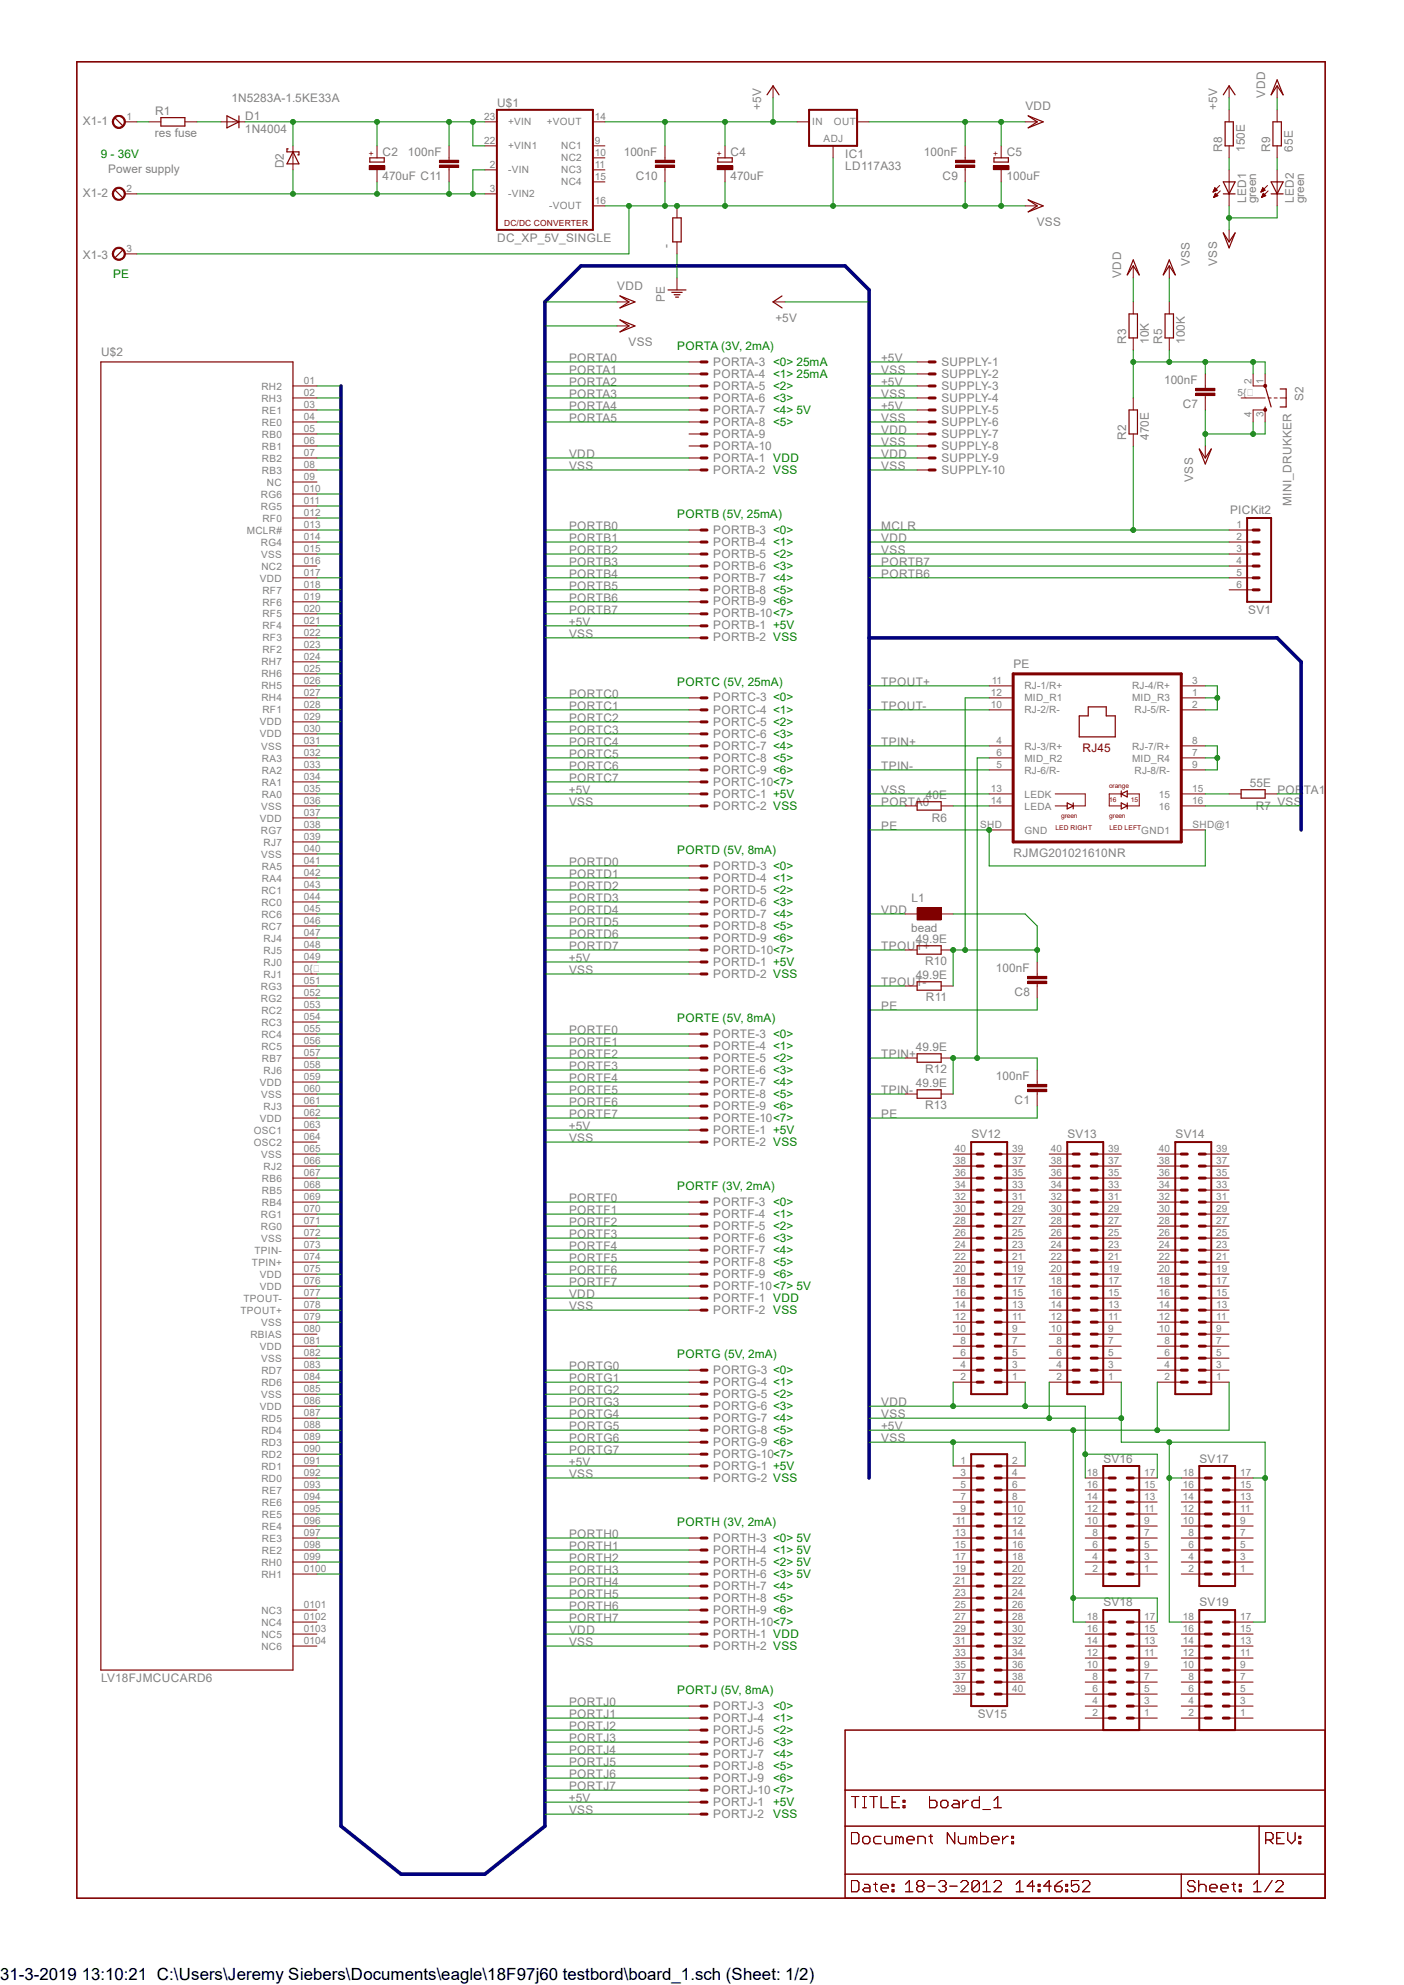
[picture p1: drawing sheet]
<svg xmlns="http://www.w3.org/2000/svg" width="297mm" height="420mm" viewBox="0 0 297 420" stroke-linecap="round" stroke-linejoin="round" font-family="sans-serif">
<defs><g id="words">
<text font-size="3.6" x="0" y="419">31-3-2019 13:10:21 C:\Users\Jeremy Siebers\Documents\eagle\18F97j60 testbord\board_1.sch (Sheet: 1/2)</text>
<g font-size="2.5" fill="#808080">
<text x="48.9" y="21.6">1N5283A-1.5KE33A</text>
<text x="105.2" y="22.6">U$1</text>
<text x="161" y="23.2" transform="rotate(-90 161 23.2)">+5V</text>
<text x="216.9" y="23.2">VDD</text>
<text x="257.5" y="23.2" transform="rotate(-90 257.5 23.2)">+5V</text>
<text x="267.6" y="20.7" transform="rotate(-90 267.6 20.7)">VDD</text>
<text x="17.5" y="26.4">X1-1</text>
<text x="32.8" y="29.1">res fuse</text>
<text x="32.8" y="24.3">R1</text>
<text x="51.8" y="28.1">1N4004</text>
<text x="51.9" y="25.3">D1</text>
<text x="60.1" y="35.6" transform="rotate(-90 60.1 35.6)">D2</text>
<text x="80.9" y="32.9">C2</text>
<text x="86.3" y="33">100nF</text>
<text x="132" y="33">100nF</text>
<text x="154.6" y="32.9">C4</text>
<text x="178.8" y="35.9">LD117A33</text>
<text x="178.8" y="33.4">IC1</text>
<text x="195.5" y="33">100nF</text>
<text x="213" y="32.9">C5</text>
<text x="258.5" y="32.1" transform="rotate(-90 258.5 32.1)">R8</text>
<text x="263.4" y="32.1" transform="rotate(-90 263.4 32.1)">150E</text>
<text x="268.7" y="32.1" transform="rotate(-90 268.7 32.1)">R9</text>
<text x="273.5" y="32.1" transform="rotate(-90 273.5 32.1)">65E</text>
<text x="17.5" y="41.7">X1-2</text>
<text x="22.9" y="36.7">Power supply</text>
<text x="80.9" y="38">470uF C11</text>
<text x="134.5" y="38.1">C10</text>
<text x="154.5" y="38">470uF</text>
<text x="199.4" y="38.1">C9</text>
<text x="212.9" y="38">100uF</text>
<text x="219.3" y="47.9">VSS</text>
<text x="263.6" y="43" transform="rotate(-90 263.6 43)">LED1</text>
<text x="265.7" y="43.1" transform="rotate(-90 265.7 43.1)">green</text>
<text x="273.7" y="43" transform="rotate(-90 273.7 43)">LED2</text>
<text x="275.9" y="43.1" transform="rotate(-90 275.9 43.1)">green</text>
<text x="105.2" y="51.2">DC_XP_5V_SINGLE</text>
<text x="141.7" y="52.5" transform="rotate(-90 141.7 52.5)">-</text>
<text x="17.5" y="54.9">X1-3</text>
<text x="237.2" y="58.8" transform="rotate(-90 237.2 58.8)">VDD</text>
<text x="251.7" y="56.3" transform="rotate(-90 251.7 56.3)">VSS</text>
<text x="257.5" y="56.2" transform="rotate(-90 257.5 56.2)">VSS</text>
<text x="130.6" y="61.3">VDD</text>
<text x="140.7" y="63.8" transform="rotate(-90 140.7 63.8)">PE</text>
<text x="164" y="68.2">+5V</text>
<text x="21.4" y="75.3">U$2</text>
<text x="120.4" y="76.6">PORTA0</text>
<text x="133" y="73.3">VSS</text>
<text x="150.9" y="77.3">PORTA-3 &lt;0&gt; 25mA</text>
<text x="186.4" y="76.6">+5V</text>
<text x="199.1" y="77.3">SUPPLY-1</text>
<text x="238.2" y="72.7" transform="rotate(-90 238.2 72.7)">R3</text>
<text x="243" y="72.8" transform="rotate(-90 243 72.8)">10K</text>
<text x="245.8" y="72.7" transform="rotate(-90 245.8 72.7)">R5</text>
<text x="250.7" y="72.8" transform="rotate(-90 250.7 72.8)">100K</text>
<text x="120.4" y="81.7">PORTA2</text>
<text x="120.4" y="79.1">PORTA1</text>
<text x="150.9" y="79.9">PORTA-4 &lt;1&gt; 25mA</text>
<text x="150.9" y="82.4">PORTA-5 &lt;2&gt;</text>
<text x="186.4" y="81.7">+5V</text>
<text x="186.4" y="79.1">VSS</text>
<text x="199.1" y="79.9">SUPPLY-2</text>
<text x="199.1" y="82.4">SUPPLY-3</text>
<text x="246.3" y="81.3">100nF</text>
<text x="120.4" y="84.2">PORTA3</text>
<text x="120.4" y="89.3">PORTA5</text>
<text x="120.4" y="86.7">PORTA4</text>
<text x="150.9" y="85">PORTA-6 &lt;3&gt;</text>
<text x="150.9" y="87.5">PORTA-7 &lt;4&gt; 5V</text>
<text x="186.4" y="86.7">+5V</text>
<text x="186.4" y="84.2">VSS</text>
<text x="186.4" y="89.3">VSS</text>
<text x="199.1" y="85">SUPPLY-4</text>
<text x="199.1" y="87.5">SUPPLY-5</text>
<text x="250.2" y="86.4">C7</text>
<text x="275.8" y="84.8" transform="rotate(-90 275.8 84.8)">S2</text>
<text x="150.9" y="90">PORTA-8 &lt;5&gt;</text>
<text x="150.9" y="92.6">PORTA-9</text>
<text x="150.9" y="95.1">PORTA-10</text>
<text x="186.4" y="91.8">VDD</text>
<text x="186.4" y="94.4">VSS</text>
<text x="199.1" y="90">SUPPLY-6</text>
<text x="199.1" y="92.6">SUPPLY-7</text>
<text x="199.1" y="95.1">SUPPLY-8</text>
<text x="238.2" y="93.1" transform="rotate(-90 238.2 93.1)">R2</text>
<text x="243" y="93.1" transform="rotate(-90 243 93.1)">470E</text>
<text x="120.4" y="96.9">VDD</text>
<text x="120.4" y="99.4">VSS</text>
<text x="150.9" y="97.7">PORTA-1 VDD</text>
<text x="150.9" y="100.2">PORTA-2 VSS</text>
<text x="186.4" y="96.9">VDD</text>
<text x="186.4" y="99.4">VSS</text>
<text x="199.1" y="97.7">SUPPLY-9</text>
<text x="199.1" y="100.2">SUPPLY-10</text>
<text x="252.4" y="101.9" transform="rotate(-90 252.4 101.9)">VSS</text>
<text x="273.2" y="107.1" transform="rotate(-90 273.2 107.1)">MINI_DRUKKER</text>
<text x="120.4" y="112.1">PORTB0</text>
<text x="150.9" y="112.9">PORTB-3 &lt;0&gt;</text>
<text x="186.4" y="112.1">MCLR</text>
<text x="260.2" y="108.8">PICKit2</text>
<text x="120.4" y="114.7">PORTB1</text>
<text x="120.4" y="117.2">PORTB2</text>
<text x="120.4" y="119.8">PORTB3</text>
<text x="150.9" y="115.4">PORTB-4 &lt;1&gt;</text>
<text x="150.9" y="118">PORTB-5 &lt;2&gt;</text>
<text x="186.4" y="114.7">VDD</text>
<text x="186.4" y="117.2">VSS</text>
<text x="186.4" y="119.8">PORTB7</text>
<text x="120.4" y="124.8">PORTB5</text>
<text x="120.4" y="122.3">PORTB4</text>
<text x="150.9" y="120.5">PORTB-6 &lt;3&gt;</text>
<text x="150.9" y="123.1">PORTB-7 &lt;4&gt;</text>
<text x="150.9" y="125.6">PORTB-8 &lt;5&gt;</text>
<text x="186.4" y="122.3">PORTB6</text>
<text x="120.4" y="129.9">PORTB7</text>
<text x="120.4" y="127.4">PORTB6</text>
<text x="150.9" y="128.1">PORTB-9 &lt;6&gt;</text>
<text x="150.9" y="130.6">PORTB-10&lt;7&gt;</text>
<text x="264.1" y="129.9">SV1</text>
<text x="120.4" y="132.4">+5V</text>
<text x="120.4" y="135">VSS</text>
<text x="150.9" y="133.2">PORTB-1 +5V</text>
<text x="150.9" y="135.7">PORTB-2 VSS</text>
<text x="214.4" y="141.3">PE</text>
<text x="120.4" y="147.7">PORTC0</text>
<text x="150.9" y="148.4">PORTC-3 &lt;0&gt;</text>
<text x="186.4" y="145.1">TPOUT+</text>
<text x="120.4" y="150.2">PORTC1</text>
<text x="120.4" y="152.7">PORTC2</text>
<text x="120.4" y="155.3">PORTC3</text>
<text x="150.9" y="151">PORTC-4 &lt;1&gt;</text>
<text x="150.9" y="153.5">PORTC-5 &lt;2&gt;</text>
<text x="186.4" y="150.2">TPOUT-</text>
<text x="120.4" y="157.8">PORTC4</text>
<text x="120.4" y="160.4">PORTC5</text>
<text x="150.9" y="156">PORTC-6 &lt;3&gt;</text>
<text x="150.9" y="158.6">PORTC-7 &lt;4&gt;</text>
<text x="150.9" y="161.1">PORTC-8 &lt;5&gt;</text>
<text x="186.4" y="157.8">TPIN+</text>
<text x="120.4" y="168">+5V</text>
<text x="120.4" y="162.9">PORTC6</text>
<text x="120.4" y="165.4">PORTC7</text>
<text x="150.9" y="163.7">PORTC-9 &lt;6&gt;</text>
<text x="150.9" y="166.2">PORTC-10&lt;7&gt;</text>
<text x="186.4" y="168">VSS</text>
<text x="186.4" y="162.9">TPIN-</text>
<text x="264.4" y="166.5">55E</text>
<text x="270.2" y="168">PORTA1</text>
<text x="120.4" y="170.5">VSS</text>
<text x="150.9" y="168.7">PORTC-1 +5V</text>
<text x="150.9" y="171.3">PORTC-2 VSS</text>
<text x="186.4" y="170.5">PORTA0</text>
<text x="195.8" y="169">40E</text>
<text x="197.1" y="173.8">R6</text>
<text x="265.6" y="171.3">R7</text>
<text x="270.2" y="170.5">VSS</text>
<text x="186.4" y="175.6">PE</text>
<text x="120.4" y="185.8">PORTD1</text>
<text x="120.4" y="183.2">PORTD0</text>
<text x="150.9" y="184">PORTD-3 &lt;0&gt;</text>
<text x="214.4" y="181.3">RJMG201021610NR</text>
<text x="120.4" y="190.8">PORTD3</text>
<text x="120.4" y="188.3">PORTD2</text>
<text x="150.9" y="186.5">PORTD-4 &lt;1&gt;</text>
<text x="150.9" y="189.1">PORTD-5 &lt;2&gt;</text>
<text x="150.9" y="191.6">PORTD-6 &lt;3&gt;</text>
<text x="192.8" y="190.8">L1</text>
<text x="120.4" y="195.9">PORTD5</text>
<text x="120.4" y="193.4">PORTD4</text>
<text x="150.9" y="194.1">PORTD-7 &lt;4&gt;</text>
<text x="150.9" y="196.7">PORTD-8 &lt;5&gt;</text>
<text x="186.4" y="193.4">VDD</text>
<text x="192.7" y="197.2">bead</text>
<text x="120.4" y="203.5">+5V</text>
<text x="120.4" y="201">PORTD7</text>
<text x="120.4" y="198.5">PORTD6</text>
<text x="150.9" y="199.2">PORTD-9 &lt;6&gt;</text>
<text x="150.9" y="201.8">PORTD-10&lt;7&gt;</text>
<text x="186.4" y="201">TPOUT+</text>
<text x="193.8" y="199.5">49.9E</text>
<text x="120.4" y="206.1">VSS</text>
<text x="150.9" y="204.3">PORTD-1 +5V</text>
<text x="150.9" y="206.8">PORTD-2 VSS</text>
<text x="186.4" y="208.6">TPOUT-</text>
<text x="193.8" y="207.1">49.9E</text>
<text x="195.7" y="204.3">R10</text>
<text x="210.7" y="205.7">100nF</text>
<text x="186.4" y="213.7">PE</text>
<text x="195.9" y="211.9">R11</text>
<text x="214.6" y="210.8">C8</text>
<text x="120.4" y="221.3">PORTE1</text>
<text x="120.4" y="218.8">PORTE0</text>
<text x="150.9" y="219.5">PORTE-3 &lt;0&gt;</text>
<text x="120.4" y="226.4">PORTE3</text>
<text x="120.4" y="223.9">PORTE2</text>
<text x="150.9" y="222.1">PORTE-4 &lt;1&gt;</text>
<text x="150.9" y="224.6">PORTE-5 &lt;2&gt;</text>
<text x="150.9" y="227.2">PORTE-6 &lt;3&gt;</text>
<text x="186.4" y="223.9">TPIN+</text>
<text x="193.8" y="222.3">49.9E</text>
<text x="195.7" y="227.1">R12</text>
<text x="120.4" y="231.5">PORTE5</text>
<text x="120.4" y="228.9">PORTE4</text>
<text x="150.9" y="229.7">PORTE-7 &lt;4&gt;</text>
<text x="150.9" y="232.2">PORTE-8 &lt;5&gt;</text>
<text x="186.4" y="231.5">TPIN-</text>
<text x="193.8" y="230">49.9E</text>
<text x="210.7" y="228.6">100nF</text>
<text x="214.6" y="233.6">C1</text>
<text x="120.4" y="239.1">+5V</text>
<text x="120.4" y="236.6">PORTE7</text>
<text x="120.4" y="234">PORTE6</text>
<text x="150.9" y="239.9">PORTE-1 +5V</text>
<text x="150.9" y="234.8">PORTE-9 &lt;6&gt;</text>
<text x="150.9" y="237.3">PORTE-10&lt;7&gt;</text>
<text x="186.4" y="236.6">PE</text>
<text x="195.7" y="234.7">R13</text>
<text x="120.4" y="241.6">VSS</text>
<text x="150.9" y="242.4">PORTE-2 VSS</text>
<text x="205.5" y="240.9">SV12</text>
<text x="225.8" y="240.9">SV13</text>
<text x="248.7" y="240.9">SV14</text>
<text x="120.4" y="254.3">PORTF0</text>
<text x="120.4" y="256.9">PORTF1</text>
<text x="150.9" y="255.1">PORTF-3 &lt;0&gt;</text>
<text x="150.9" y="257.6">PORTF-4 &lt;1&gt;</text>
<text x="120.4" y="262">PORTF3</text>
<text x="120.4" y="259.4">PORTF2</text>
<text x="150.9" y="260.2">PORTF-5 &lt;2&gt;</text>
<text x="150.9" y="262.7">PORTF-6 &lt;3&gt;</text>
<text x="120.4" y="269.6">PORTF6</text>
<text x="120.4" y="267">PORTF5</text>
<text x="120.4" y="264.5">PORTF4</text>
<text x="150.9" y="265.3">PORTF-7 &lt;4&gt;</text>
<text x="150.9" y="267.8">PORTF-8 &lt;5&gt;</text>
<text x="120.4" y="274.7">VDD</text>
<text x="120.4" y="272.1">PORTF7</text>
<text x="150.9" y="275.4">PORTF-1 VDD</text>
<text x="150.9" y="270.3">PORTF-9 &lt;6&gt;</text>
<text x="150.9" y="272.9">PORTF-10&lt;7&gt; 5V</text>
<text x="120.4" y="277.2">VSS</text>
<text x="150.9" y="278">PORTF-2 VSS</text>
<text x="120.4" y="292.4">PORTG1</text>
<text x="120.4" y="289.9">PORTG0</text>
<text x="150.9" y="290.7">PORTG-3 &lt;0&gt;</text>
<text x="150.9" y="293.2">PORTG-4 &lt;1&gt;</text>
<text x="120.4" y="297.5">PORTG3</text>
<text x="120.4" y="295">PORTG2</text>
<text x="150.9" y="295.7">PORTG-5 &lt;2&gt;</text>
<text x="150.9" y="298.3">PORTG-6 &lt;3&gt;</text>
<text x="186.4" y="297.5">VDD</text>
<text x="120.4" y="305.1">PORTG6</text>
<text x="120.4" y="302.6">PORTG5</text>
<text x="120.4" y="300.1">PORTG4</text>
<text x="150.9" y="300.8">PORTG-7 &lt;4&gt;</text>
<text x="150.9" y="303.4">PORTG-8 &lt;5&gt;</text>
<text x="150.9" y="305.9">PORTG-9 &lt;6&gt;</text>
<text x="186.4" y="302.6">+5V</text>
<text x="186.4" y="300.1">VSS</text>
<text x="186.4" y="305.1">VSS</text>
<text x="120.4" y="310.2">+5V</text>
<text x="120.4" y="307.7">PORTG7</text>
<text x="150.9" y="311">PORTG-1 +5V</text>
<text x="150.9" y="308.4">PORTG-10&lt;7&gt;</text>
<text x="233.4" y="309.5">SV16</text>
<text x="253.7" y="309.5">SV17</text>
<text x="120.4" y="312.8">VSS</text>
<text x="150.9" y="313.5">PORTG-2 VSS</text>
<text x="120.4" y="325.4">PORTH0</text>
<text x="120.4" y="328">PORTH1</text>
<text x="150.9" y="326.2">PORTH-3 &lt;0&gt; 5V</text>
<text x="150.9" y="328.7">PORTH-4 &lt;1&gt; 5V</text>
<text x="120.4" y="330.5">PORTH2</text>
<text x="120.4" y="333">PORTH3</text>
<text x="120.4" y="335.6">PORTH4</text>
<text x="150.9" y="331.3">PORTH-5 &lt;2&gt; 5V</text>
<text x="150.9" y="333.8">PORTH-6 &lt;3&gt; 5V</text>
<text x="120.4" y="340.7">PORTH6</text>
<text x="120.4" y="338.1">PORTH5</text>
<text x="150.9" y="336.3">PORTH-7 &lt;4&gt;</text>
<text x="150.9" y="338.9">PORTH-8 &lt;5&gt;</text>
<text x="150.9" y="341.4">PORTH-9 &lt;6&gt;</text>
<text x="233.4" y="339.9">SV18</text>
<text x="253.7" y="339.9">SV19</text>
<text x="120.4" y="345.7">VDD</text>
<text x="120.4" y="343.2">PORTH7</text>
<text x="150.9" y="346.5">PORTH-1 VDD</text>
<text x="150.9" y="344">PORTH-10&lt;7&gt;</text>
<text x="120.4" y="348.3">VSS</text>
<text x="150.9" y="349">PORTH-2 VSS</text>
<text x="21.4" y="355.9">LV18FJMCUCARD6</text>
<text x="120.4" y="361">PORTJ0</text>
<text x="120.4" y="363.5">PORTJ1</text>
<text x="150.9" y="361.7">PORTJ-3</text>
<text x="150.9" y="364.3">PORTJ-4</text>
<text x="206.8" y="363.5">SV15</text>
<text x="120.4" y="368.6">PORTJ3</text>
<text x="120.4" y="366.1">PORTJ2</text>
<text x="120.4" y="371.1">PORTJ4</text>
<text x="150.9" y="366.8">PORTJ-5</text>
<text x="150.9" y="369.4">PORTJ-6</text>
<text x="150.9" y="371.9">PORTJ-7</text>
<text x="120.4" y="373.7">PORTJ5</text>
<text x="120.4" y="376.2">PORTJ6</text>
<text x="150.9" y="374.4">PORTJ-8</text>
<text x="150.9" y="377">PORTJ-9</text>
<text x="120.4" y="381.3">+5V</text>
<text x="120.4" y="383.8">VSS</text>
<text x="120.4" y="378.8">PORTJ7</text>
<text x="150.9" y="382.1">PORTJ-1</text>
<text x="150.9" y="379.5">PORTJ-10 &lt;7&gt;</text>
<text x="150.9" y="384.6">PORTJ-2</text>
</g>
<g font-size="2.5" fill="#008000">
<text x="21.3" y="33.4">9 - 36V</text>
<text x="23.9" y="58.8">PE</text>
<text x="143.3" y="74">PORTA (3V, 2mA)</text>
<text x="143.3" y="109.6">PORTB (5V, 25mA)</text>
<text x="143.3" y="145.1">PORTC (5V, 25mA)</text>
<text x="143.3" y="180.7">PORTD (5V, 8mA)</text>
<text x="143.3" y="216.2">PORTE (5V, 8mA)</text>
<text x="143.3" y="251.8">PORTF (3V, 2mA)</text>
<text x="143.3" y="287.4">PORTG (5V, 2mA)</text>
<text x="143.3" y="322.9">PORTH (3V, 2mA)</text>
<text x="143.3" y="358.4">PORTJ (5V, 8mA)</text>
<text x="163.5" y="361.7">&lt;0&gt;</text>
<text x="163.5" y="364.3">&lt;1&gt;</text>
<text x="163.5" y="366.8">&lt;2&gt;</text>
<text x="163.5" y="369.4">&lt;3&gt;</text>
<text x="163.5" y="371.9">&lt;4&gt;</text>
<text x="163.5" y="374.4">&lt;5&gt;</text>
<text x="163.5" y="377">&lt;6&gt;</text>
<text x="163.5" y="382.1">+5V</text>
<text x="163.6" y="384.6">VSS</text>
</g>
<text font-size="2.5" fill="#800000" x="229" y="159.1">RJ45</text>
<g font-size="2.1" fill="#808080">
<text x="26.8" y="25.4">1</text>
<text x="102.4" y="25.4">23</text>
<text x="107.5" y="26.5">+VIN</text>
<text x="115.7" y="26.5">+VOUT</text>
<text x="125.8" y="25.4">14</text>
<text x="171.8" y="26.4">IN</text>
<text x="176.4" y="26.4">OUT</text>
<text x="102.4" y="30.5">22</text>
<text x="103.6" y="35.6">2</text>
<text x="107.5" y="31.6">+VIN1</text>
<text x="118.7" y="34.2">NC2</text>
<text x="118.7" y="31.6">NC1</text>
<text x="125.8" y="33.1">10</text>
<text x="125.8" y="35.6">11</text>
<text x="125.8" y="30.5">9</text>
<text x="174.2" y="30.1">ADJ</text>
<text x="26.8" y="40.7">2</text>
<text x="103.6" y="40.7">3</text>
<text x="107.5" y="36.7">-VIN</text>
<text x="107.5" y="41.8">-VIN2</text>
<text x="118.7" y="36.7">NC3</text>
<text x="118.7" y="39.2">NC4</text>
<text x="125.8" y="38.1">15</text>
<text x="116.2" y="44.3">-VOUT</text>
<text x="125.8" y="43.2">16</text>
<text x="26.8" y="53.3">3</text>
<text x="55.3" y="82.4">RH2</text>
<text x="64.3" y="81.3">01</text>
<text x="64.3" y="83.8">02</text>
<text x="261.8" y="83.8">5{</text>
<text x="264.8" y="81.3" transform="rotate(-90 264.8 81.3)">2</text>
<text x="267.3" y="81.3" transform="rotate(-90 267.3 81.3)">1</text>
<text x="55.3" y="85">RH3</text>
<text x="55.4" y="87.5">RE1</text>
<text x="64.3" y="86.4">03</text>
<text x="64.3" y="88.9">04</text>
<text x="264.8" y="88.3" transform="rotate(-90 264.8 88.3)">4</text>
<text x="267.3" y="88.3" transform="rotate(-90 267.3 88.3)">3</text>
<text x="55.4" y="90">RE0</text>
<text x="55.4" y="92.6">RB0</text>
<text x="55.4" y="95.1">RB1</text>
<text x="64.3" y="91.4">05</text>
<text x="64.3" y="94">06</text>
<text x="55.4" y="97.7">RB2</text>
<text x="55.4" y="100.2">RB3</text>
<text x="64.3" y="96.5">07</text>
<text x="64.3" y="99.1">08</text>
<text x="64.3" y="101.6">09</text>
<text x="55.2" y="105.3">RG6</text>
<text x="55.2" y="107.8">RG5</text>
<text x="56.5" y="102.7">NC</text>
<text x="64.3" y="104.1">010</text>
<text x="64.3" y="106.7">011</text>
<text x="52.2" y="112.9">MCLR#</text>
<text x="55.5" y="110.4">RF0</text>
<text x="64.3" y="109.2">012</text>
<text x="64.3" y="111.8">013</text>
<text x="261.6" y="111.8">1</text>
<text x="55.2" y="115.4">RG4</text>
<text x="55.2" y="118">VSS</text>
<text x="64.3" y="114.3">014</text>
<text x="64.3" y="116.8">015</text>
<text x="64.3" y="119.4">016</text>
<text x="261.6" y="114.3">2</text>
<text x="261.6" y="116.8">3</text>
<text x="261.6" y="119.4">4</text>
<text x="55" y="123.1">VDD</text>
<text x="55.3" y="120.5">NC2</text>
<text x="55.5" y="125.6">RF7</text>
<text x="64.3" y="121.9">017</text>
<text x="64.3" y="124.5">018</text>
<text x="261.6" y="121.9">5</text>
<text x="261.6" y="124.5">6</text>
<text x="55.5" y="128.1">RF6</text>
<text x="55.5" y="130.6">RF5</text>
<text x="64.3" y="127">019</text>
<text x="64.3" y="129.5">020</text>
<text x="55.5" y="133.2">RF4</text>
<text x="55.5" y="135.7">RF3</text>
<text x="64.3" y="132.1">021</text>
<text x="64.3" y="134.6">022</text>
<text x="64.3" y="137.2">023</text>
<text x="55.3" y="140.8">RH7</text>
<text x="55.3" y="143.3">RH6</text>
<text x="55.5" y="138.3">RF2</text>
<text x="64.3" y="139.7">024</text>
<text x="64.3" y="142.2">025</text>
<text x="55.3" y="145.9">RH5</text>
<text x="55.3" y="148.4">RH4</text>
<text x="64.3" y="144.8">026</text>
<text x="64.3" y="147.3">027</text>
<text x="64.3" y="149.9">028</text>
<text x="209.6" y="149.9">10</text>
<text x="209.6" y="147.3">12</text>
<text x="209.8" y="144.8">11</text>
<text x="216.7" y="145.9">RJ-1/R+</text>
<text x="216.7" y="148.4">MID_R1</text>
<text x="239.5" y="145.9">RJ-4/R+</text>
<text x="239.5" y="148.4">MID_R3</text>
<text x="252.2" y="144.8">3</text>
<text x="252.2" y="149.9">2</text>
<text x="252.2" y="147.3">1</text>
<text x="55" y="153.5">VDD</text>
<text x="55.5" y="151">RF1</text>
<text x="64.3" y="152.4">029</text>
<text x="64.3" y="154.9">030</text>
<text x="216.7" y="151">RJ-2/R-</text>
<text x="240" y="151">RJ-5/R-</text>
<text x="55" y="156">VDD</text>
<text x="55.2" y="158.6">VSS</text>
<text x="55.4" y="161.1">RA3</text>
<text x="64.3" y="157.5">031</text>
<text x="64.3" y="160">032</text>
<text x="210.8" y="160">6</text>
<text x="210.8" y="157.5">4</text>
<text x="216.7" y="161.1">MID_R2</text>
<text x="216.7" y="158.6">RJ-3/R+</text>
<text x="239.5" y="161.1">MID_R4</text>
<text x="239.5" y="158.6">RJ-7/R+</text>
<text x="252.2" y="160">7</text>
<text x="252.2" y="157.5">8</text>
<text x="55.4" y="163.7">RA2</text>
<text x="55.4" y="166.2">RA1</text>
<text x="64.3" y="162.6">033</text>
<text x="64.3" y="165.1">034</text>
<text x="64.3" y="167.6">035</text>
<text x="209.6" y="167.6">13</text>
<text x="210.8" y="162.6">5</text>
<text x="216.7" y="163.7">RJ-6/R-</text>
<text x="240" y="163.7">RJ-8/R-</text>
<text x="252.2" y="162.6">9</text>
<text x="252.2" y="167.6">15</text>
<text x="55" y="173.8">VDD</text>
<text x="55.2" y="171.3">VSS</text>
<text x="55.4" y="168.7">RA0</text>
<text x="64.3" y="170.2">036</text>
<text x="64.3" y="172.7">037</text>
<text x="209.6" y="170.2">14</text>
<text x="216.7" y="168.7">LEDK</text>
<text x="216.7" y="171.3">LEDA</text>
<text x="245.2" y="168.7">15</text>
<text x="245.2" y="171.3">16</text>
<text x="252.2" y="170.2">16</text>
<text x="55.2" y="176.4">RG7</text>
<text x="55.8" y="178.9">RJ7</text>
<text x="64.3" y="175.3">038</text>
<text x="64.3" y="177.8">039</text>
<text x="207.3" y="175.3">SHD</text>
<text x="216.7" y="176.4">GND</text>
<text x="241.4" y="176.4">GND1</text>
<text x="252.3" y="175.3">SHD@1</text>
<text x="55.2" y="181.4">VSS</text>
<text x="55.4" y="184">RA5</text>
<text x="64.3" y="180.3">040</text>
<text x="64.3" y="182.9">041</text>
<text x="64.3" y="185.4">042</text>
<text x="55.3" y="189.1">RC1</text>
<text x="55.3" y="191.6">RC0</text>
<text x="55.4" y="186.5">RA4</text>
<text x="64.3" y="188">043</text>
<text x="64.3" y="190.5">044</text>
<text x="55.3" y="194.1">RC6</text>
<text x="55.3" y="196.7">RC7</text>
<text x="64.3" y="193">045</text>
<text x="64.3" y="195.6">046</text>
<text x="55.8" y="199.2">RJ4</text>
<text x="55.8" y="201.8">RJ5</text>
<text x="64.3" y="198.1">047</text>
<text x="64.3" y="200.7">048</text>
<text x="64.3" y="203.2">049</text>
<text x="55.2" y="209.4">RG3</text>
<text x="55.8" y="204.3">RJ0</text>
<text x="55.8" y="206.8">RJ1</text>
<text x="64.3" y="205.7">0{</text>
<text x="64.3" y="208.3">051</text>
<text x="55.2" y="211.9">RG2</text>
<text x="55.3" y="214.5">RC2</text>
<text x="64.3" y="210.8">052</text>
<text x="64.3" y="213.4">053</text>
<text x="64.3" y="215.9">054</text>
<text x="55.3" y="217">RC3</text>
<text x="55.3" y="219.5">RC4</text>
<text x="64.3" y="218.4">055</text>
<text x="64.3" y="221">056</text>
<text x="55.3" y="222.1">RC5</text>
<text x="55.4" y="224.6">RB7</text>
<text x="55.8" y="227.2">RJ6</text>
<text x="64.3" y="223.5">057</text>
<text x="64.3" y="226.1">058</text>
<text x="55" y="229.7">VDD</text>
<text x="55.2" y="232.2">VSS</text>
<text x="64.3" y="228.6">059</text>
<text x="64.3" y="231.1">060</text>
<text x="64.3" y="233.7">061</text>
<text x="53.7" y="239.9">OSC1</text>
<text x="55" y="237.3">VDD</text>
<text x="55.8" y="234.8">RJ3</text>
<text x="64.3" y="236.2">062</text>
<text x="64.3" y="238.8">063</text>
<text x="53.7" y="242.4">OSC2</text>
<text x="55.2" y="244.9">VSS</text>
<text x="64.3" y="241.3">064</text>
<text x="64.3" y="243.8">065</text>
<text x="202" y="243.8">40</text>
<text x="214.1" y="243.8">39</text>
<text x="222.3" y="243.8">40</text>
<text x="234.4" y="243.8">39</text>
<text x="245.2" y="243.8">40</text>
<text x="257.3" y="243.8">39</text>
<text x="55.4" y="250">RB6</text>
<text x="55.8" y="247.5">RJ2</text>
<text x="64.3" y="246.3">066</text>
<text x="64.3" y="248.9">067</text>
<text x="64.3" y="251.4">068</text>
<text x="202" y="251.4">34</text>
<text x="202" y="248.9">36</text>
<text x="202" y="246.3">38</text>
<text x="214.1" y="251.4">33</text>
<text x="214.1" y="248.9">35</text>
<text x="214.1" y="246.3">37</text>
<text x="222.3" y="251.4">34</text>
<text x="222.3" y="248.9">36</text>
<text x="222.3" y="246.3">38</text>
<text x="234.4" y="251.4">33</text>
<text x="234.4" y="248.9">35</text>
<text x="234.4" y="246.3">37</text>
<text x="245.2" y="251.4">34</text>
<text x="245.2" y="248.9">36</text>
<text x="245.2" y="246.3">38</text>
<text x="257.3" y="251.4">33</text>
<text x="257.3" y="248.9">35</text>
<text x="257.3" y="246.3">37</text>
<text x="55.2" y="257.6">RG1</text>
<text x="55.4" y="252.6">RB5</text>
<text x="55.4" y="255.1">RB4</text>
<text x="64.3" y="254">069</text>
<text x="64.3" y="256.5">070</text>
<text x="202" y="256.5">30</text>
<text x="202" y="254">32</text>
<text x="214.1" y="256.5">29</text>
<text x="214.1" y="254">31</text>
<text x="222.3" y="256.5">30</text>
<text x="222.3" y="254">32</text>
<text x="234.4" y="256.5">29</text>
<text x="234.4" y="254">31</text>
<text x="245.2" y="256.5">30</text>
<text x="245.2" y="254">32</text>
<text x="257.3" y="256.5">29</text>
<text x="257.3" y="254">31</text>
<text x="55.2" y="260.2">RG0</text>
<text x="55.2" y="262.7">VSS</text>
<text x="64.3" y="259">071</text>
<text x="64.3" y="261.6">072</text>
<text x="202" y="261.6">26</text>
<text x="202" y="259">28</text>
<text x="214.1" y="261.6">25</text>
<text x="214.1" y="259">27</text>
<text x="222.3" y="261.6">26</text>
<text x="222.3" y="259">28</text>
<text x="234.4" y="261.6">25</text>
<text x="234.4" y="259">27</text>
<text x="245.2" y="261.6">26</text>
<text x="245.2" y="259">28</text>
<text x="257.3" y="261.6">25</text>
<text x="257.3" y="259">27</text>
<text x="53.3" y="267.8">TPIN+</text>
<text x="53.8" y="265.3">TPIN-</text>
<text x="64.3" y="264.1">073</text>
<text x="64.3" y="266.7">074</text>
<text x="64.3" y="269.2">075</text>
<text x="202" y="269.2">20</text>
<text x="202" y="266.7">22</text>
<text x="202" y="264.1">24</text>
<text x="214.1" y="269.2">19</text>
<text x="214.1" y="266.7">21</text>
<text x="214.1" y="264.1">23</text>
<text x="222.3" y="269.2">20</text>
<text x="222.3" y="266.7">22</text>
<text x="222.3" y="264.1">24</text>
<text x="234.4" y="269.2">19</text>
<text x="234.4" y="266.7">21</text>
<text x="234.4" y="264.1">23</text>
<text x="245.2" y="269.2">20</text>
<text x="245.2" y="266.7">22</text>
<text x="245.2" y="264.1">24</text>
<text x="257.3" y="269.2">19</text>
<text x="257.3" y="266.7">21</text>
<text x="257.3" y="264.1">23</text>
<text x="51.5" y="275.4">TPOUT-</text>
<text x="55" y="270.3">VDD</text>
<text x="55" y="272.9">VDD</text>
<text x="64.3" y="271.7">076</text>
<text x="64.3" y="274.3">077</text>
<text x="202" y="274.3">16</text>
<text x="202" y="271.7">18</text>
<text x="214.1" y="274.3">15</text>
<text x="214.1" y="271.7">17</text>
<text x="222.3" y="274.3">16</text>
<text x="222.3" y="271.7">18</text>
<text x="234.4" y="274.3">15</text>
<text x="234.4" y="271.7">17</text>
<text x="245.2" y="274.3">16</text>
<text x="245.2" y="271.7">18</text>
<text x="257.3" y="274.3">15</text>
<text x="257.3" y="271.7">17</text>
<text x="50.8" y="278">TPOUT+</text>
<text x="55.2" y="280.5">VSS</text>
<text x="64.3" y="276.8">078</text>
<text x="64.3" y="279.4">079</text>
<text x="64.3" y="281.9">080</text>
<text x="202" y="281.9">10</text>
<text x="202" y="279.4">12</text>
<text x="202" y="276.8">14</text>
<text x="214.1" y="281.9">9</text>
<text x="214.1" y="279.4">11</text>
<text x="214.1" y="276.8">13</text>
<text x="222.3" y="281.9">10</text>
<text x="222.3" y="279.4">12</text>
<text x="222.3" y="276.8">14</text>
<text x="234.4" y="281.9">9</text>
<text x="234.4" y="279.4">11</text>
<text x="234.4" y="276.8">13</text>
<text x="245.2" y="281.9">10</text>
<text x="245.2" y="279.4">12</text>
<text x="245.2" y="276.8">14</text>
<text x="257.3" y="281.9">9</text>
<text x="257.3" y="279.4">11</text>
<text x="257.3" y="276.8">13</text>
<text x="53" y="283">RBIAS</text>
<text x="55" y="285.6">VDD</text>
<text x="64.3" y="284.4">081</text>
<text x="64.3" y="287">082</text>
<text x="203.2" y="287">6</text>
<text x="203.2" y="284.4">8</text>
<text x="214.1" y="287">5</text>
<text x="214.1" y="284.4">7</text>
<text x="223.5" y="287">6</text>
<text x="223.5" y="284.4">8</text>
<text x="234.4" y="287">5</text>
<text x="234.4" y="284.4">7</text>
<text x="246.3" y="287">6</text>
<text x="246.3" y="284.4">8</text>
<text x="257.3" y="287">5</text>
<text x="257.3" y="284.4">7</text>
<text x="55.2" y="288.1">VSS</text>
<text x="55.3" y="290.7">RD7</text>
<text x="55.3" y="293.2">RD6</text>
<text x="64.3" y="289.5">083</text>
<text x="64.3" y="292.1">084</text>
<text x="203.2" y="292.1">2</text>
<text x="203.2" y="289.5">4</text>
<text x="214.1" y="292.1">1</text>
<text x="214.1" y="289.5">3</text>
<text x="223.5" y="292.1">2</text>
<text x="223.5" y="289.5">4</text>
<text x="234.4" y="292.1">1</text>
<text x="234.4" y="289.5">3</text>
<text x="246.3" y="292.1">2</text>
<text x="246.3" y="289.5">4</text>
<text x="257.3" y="292.1">1</text>
<text x="257.3" y="289.5">3</text>
<text x="55" y="298.3">VDD</text>
<text x="55.2" y="295.7">VSS</text>
<text x="64.3" y="294.6">085</text>
<text x="64.3" y="297.1">086</text>
<text x="64.3" y="299.7">087</text>
<text x="55.3" y="300.8">RD5</text>
<text x="55.3" y="303.4">RD4</text>
<text x="55.3" y="305.9">RD3</text>
<text x="64.3" y="302.2">088</text>
<text x="64.3" y="304.8">089</text>
<text x="55.3" y="308.4">RD2</text>
<text x="55.3" y="311">RD1</text>
<text x="64.3" y="307.3">090</text>
<text x="64.3" y="309.8">091</text>
<text x="203.2" y="309.8">1</text>
<text x="214.1" y="309.8">2</text>
<text x="55.3" y="313.5">RD0</text>
<text x="55.4" y="316">RE7</text>
<text x="64.3" y="312.4">092</text>
<text x="64.3" y="314.9">093</text>
<text x="64.3" y="317.5">094</text>
<text x="203.2" y="312.4">3</text>
<text x="203.2" y="314.9">5</text>
<text x="203.2" y="317.5">7</text>
<text x="214.1" y="312.4">4</text>
<text x="214.1" y="314.9">6</text>
<text x="214.1" y="317.5">8</text>
<text x="229.9" y="317.5">14</text>
<text x="229.9" y="314.9">16</text>
<text x="229.9" y="312.4">18</text>
<text x="242.1" y="317.5">13</text>
<text x="242.1" y="314.9">15</text>
<text x="242.1" y="312.4">17</text>
<text x="250.2" y="317.5">14</text>
<text x="250.2" y="314.9">16</text>
<text x="250.2" y="312.4">18</text>
<text x="262.4" y="317.5">13</text>
<text x="262.4" y="314.9">15</text>
<text x="262.4" y="312.4">17</text>
<text x="55.4" y="318.6">RE6</text>
<text x="55.4" y="321.1">RE5</text>
<text x="55.4" y="323.6">RE4</text>
<text x="64.3" y="320">095</text>
<text x="64.3" y="322.5">096</text>
<text x="202.2" y="322.5">11</text>
<text x="203.2" y="320">9</text>
<text x="214.1" y="320">10</text>
<text x="214.1" y="322.5">12</text>
<text x="229.9" y="322.5">10</text>
<text x="229.9" y="320">12</text>
<text x="242.1" y="322.5">9</text>
<text x="242.1" y="320">11</text>
<text x="250.2" y="322.5">10</text>
<text x="250.2" y="320">12</text>
<text x="262.4" y="322.5">9</text>
<text x="262.4" y="320">11</text>
<text x="55.4" y="326.2">RE3</text>
<text x="55.4" y="328.7">RE2</text>
<text x="64.3" y="325.1">097</text>
<text x="64.3" y="327.6">098</text>
<text x="202" y="325.1">13</text>
<text x="202" y="327.6">15</text>
<text x="214.1" y="325.1">14</text>
<text x="214.1" y="327.6">16</text>
<text x="231.1" y="327.6">6</text>
<text x="231.1" y="325.1">8</text>
<text x="242.1" y="327.6">5</text>
<text x="242.1" y="325.1">7</text>
<text x="251.4" y="327.6">6</text>
<text x="251.4" y="325.1">8</text>
<text x="262.4" y="327.6">5</text>
<text x="262.4" y="325.1">7</text>
<text x="55.3" y="331.3">RH0</text>
<text x="55.3" y="333.8">RH1</text>
<text x="64.3" y="330.2">099</text>
<text x="64.3" y="332.7">0100</text>
<text x="202" y="330.2">17</text>
<text x="202" y="332.7">19</text>
<text x="202" y="335.2">21</text>
<text x="214.1" y="330.2">18</text>
<text x="214.1" y="332.7">20</text>
<text x="214.1" y="335.2">22</text>
<text x="231.1" y="332.7">2</text>
<text x="231.1" y="330.2">4</text>
<text x="242.1" y="332.7">1</text>
<text x="242.1" y="330.2">3</text>
<text x="251.4" y="332.7">2</text>
<text x="251.4" y="330.2">4</text>
<text x="262.4" y="332.7">1</text>
<text x="262.4" y="330.2">3</text>
<text x="55.3" y="341.4">NC3</text>
<text x="64.3" y="340.3">0101</text>
<text x="202" y="337.8">23</text>
<text x="202" y="340.3">25</text>
<text x="214.1" y="337.8">24</text>
<text x="214.1" y="340.3">26</text>
<text x="55.3" y="344">NC4</text>
<text x="55.3" y="346.5">NC5</text>
<text x="64.3" y="342.9">0102</text>
<text x="64.3" y="345.4">0103</text>
<text x="64.3" y="347.9">0104</text>
<text x="202" y="342.9">27</text>
<text x="202" y="345.4">29</text>
<text x="202" y="347.9">31</text>
<text x="214.1" y="342.9">28</text>
<text x="214.1" y="345.4">30</text>
<text x="214.1" y="347.9">32</text>
<text x="229.9" y="347.9">14</text>
<text x="229.9" y="345.4">16</text>
<text x="229.9" y="342.9">18</text>
<text x="242.1" y="347.9">13</text>
<text x="242.1" y="345.4">15</text>
<text x="242.1" y="342.9">17</text>
<text x="250.2" y="347.9">14</text>
<text x="250.2" y="345.4">16</text>
<text x="250.2" y="342.9">18</text>
<text x="262.4" y="347.9">13</text>
<text x="262.4" y="345.4">15</text>
<text x="262.4" y="342.9">17</text>
<text x="55.3" y="349">NC6</text>
<text x="202" y="350.5">33</text>
<text x="202" y="353">35</text>
<text x="214.1" y="350.5">34</text>
<text x="214.1" y="353">36</text>
<text x="229.9" y="353">10</text>
<text x="229.9" y="350.5">12</text>
<text x="242.1" y="353">9</text>
<text x="242.1" y="350.5">11</text>
<text x="250.2" y="353">10</text>
<text x="250.2" y="350.5">12</text>
<text x="262.4" y="353">9</text>
<text x="262.4" y="350.5">11</text>
<text x="202" y="355.6">37</text>
<text x="202" y="358.1">39</text>
<text x="214.1" y="355.6">38</text>
<text x="214.1" y="358.1">40</text>
<text x="231.1" y="358.1">6</text>
<text x="231.1" y="355.6">8</text>
<text x="242.1" y="358.1">5</text>
<text x="242.1" y="355.6">7</text>
<text x="251.4" y="358.1">6</text>
<text x="251.4" y="355.6">8</text>
<text x="262.4" y="358.1">5</text>
<text x="262.4" y="355.6">7</text>
<text x="231.1" y="363.2">2</text>
<text x="231.1" y="360.6">4</text>
<text x="242.1" y="363.2">1</text>
<text x="242.1" y="360.6">3</text>
<text x="251.4" y="363.2">2</text>
<text x="251.4" y="360.6">4</text>
<text x="262.4" y="363.2">1</text>
<text x="262.4" y="360.6">3</text>
</g>
<g font-size="1.8" fill="#800000">
<text x="79.2" y="33" transform="rotate(-90 79.2 33)">+</text>
<text x="152.8" y="33" transform="rotate(-90 152.8 33)">+</text>
<text x="211.2" y="33" transform="rotate(-90 211.2 33)">+</text>
<text x="106.7" y="47.8">DC/DC CONVERTER</text>
</g>
<g font-size="1.4" fill="#800000">
<text x="234.6" y="166.7">orange</text>
<text x="224.5" y="173.1">green</text>
<text x="234.6" y="173.1">green</text>
<text x="234.6" y="169.8">16</text>
<text x="239.2" y="169.8">15</text>
<text x="223.3" y="175.6">LED RIGHT</text>
<text x="234.7" y="175.6">LED LEFT</text>
</g>
</g></defs>
<g fill="none" stroke="#800000" stroke-width=".21">
<path d="M31.5 25.8h2.5M39.1 25.8h2.6M102.6 25.8h2.5M102.6 35.9h2.5M102.6 30.9h2.5M125.4 25.8h2.6M125.4 35.9h2.6M125.4 30.9h2.6M125.4 33.4h2.6M125.4 38.5h2.6M102.6 41h2.5M125.4 43.6h2.6"/>
<path d="M178.8 366.1h101.5v35.5h-101.5zM178.8 378.8h101.5M178.8 386.4h101.5M178.8 396.5h101.5M180.1 387.7h1.2l.4 .5v1.5l-.4 .4h-1.2zM180.1 397.9h1.2l.4 .4v1.5l-.4 .5h-1.2zM180.1 380.1h1.6M180.9 380.1v2.4M182.5 380.1h.8M182.5 382.5h.8M182.9 398.7h.7l.4 .4v1.2h-1.1l-.4-.5 .4-.3h1.1M182.9 388.5h.7l.4 .4v.8l-.4 .4h-.7l-.4-.4v-.8z"/>
<path d="M182.9 380.1v2.4M184 380.1h1.6M184.8 398.7h.8M184.8 380.1v2.4M185.2 398.3v1.5l.4 .5M186.4 399.5h1.5v-.4l-.4-.4h-.7l-.4 .4v.7l.4 .5h.7M186.4 380.1v2.4h1.5M186.4 388.5h-1.2l-.4 .4v.8l.4 .4h1.2M187.2 388.5v1.2l.3 .4h1.2v-1.6M188.7 399.8h.4v.5h-.4zM188.7 398.7h.4v.4h-.4zM188.7 381.3h.8"/>
<path d="M190.3 380.1h-1.6v2.4h1.6M190.3 388.9l-.4-.4h-.4v1.6M190.3 388.9l.4-.4 .4 .4v1.2M190.3 388.9v1.2M191.1 382.1h.3v.4h-.3zM191.1 380.9h.3v.4h-.3zM191.6 398.7l.8-.8v2.4M191.9 389.3h1.5v-.4l-.4-.4h-.8l-.3 .4v.8l.3 .4h.8M194.2 390.1v-1.6h1.1l.4 .4v1.2M194.3 399.1l-.4 .4v.3l.4 .5h.8l.4-.5v-.3l-.4-.4M194.3 399.1l-.4-.4v-.4l.4-.4h.8l.4 .4v.4l-.4 .4M194.3 399.1h.8"/>
<path d="M196.3 399.1h1.5M196.5 388.5h.8M196.6 380.1v2.4h1.2l.4-.4v-.8l-.4-.4h-1.2M196.9 388.2v1.5l.4 .4M198.6 398.3l.4-.4h.8l.4 .4v.4l-.4 .4M199 381.3l.4-.4h.8l.3 .4v.8l-.3 .4h-.8l-.4-.4zM199.3 399.1h.5M199.8 399.1l.4 .4v.3l-.4 .5h-.8l-.4-.5M200.9 399.1h1.6M201.7 380.9h.8l.4 .4v1.2h-1.2l-.4-.4 .4-.4h1.2M202 387.7v2.4l-1.6-2.4v2.4M202.7 388.5v1.2l.5 .4h1.1v-1.6"/>
<path d="M203.2 398.3l.5-.4h.7l.4 .4v.4l-1.6 1.6h1.6M203.7 380.9v1.6M204.9 380.9h-.5l-.7 .8M205.9 388.9l-.4-.4h-.4v1.6M205.9 388.9v1.2M205.9 388.9l.3-.4 .4 .4v1.2M207.2 398.3v1.5l-.4 .5h-.8l-.4-.5M207.2 398.3l-.4-.4h-.8l-.4 .4v1.5M207.2 380.1v2.4h-1.2l-.4-.4v-.8l.4-.4h1.2M207.2 398.3l-1.6 1.5M207.4 387.7v2.4h1.2l.4-.4v-.8l-.4-.4h-1.2M207.9 398.7l.8-.8v2.4"/>
<path d="M207.9 382.9h1.6M209.8 389.3h1.5v-.4l-.4-.4h-.8l-.3 .4v.8l.3 .4h.8M210.3 398.3l.4-.4h.8l.3 .4v.4l-1.5 1.6h1.5M210.3 382.5h1.5M210.3 380.9l.8-.8v2.4M212.1 388.5v1.6M213.3 388.5h-.4l-.8 .8M214 389.7h.4v.4h-.4zM214 388.5h.4v.4h-.4zM215 398.7l.7-.8v2.4M218.9 399.1h-1.6l1.1-1.2v2.4M219.6 399.8h.4v.5h-.4z"/>
<path d="M219.6 398.7h.4v.4h-.4zM222.4 399.1h-1.6l1.2-1.2v2.4M223.1 399.1h1.2l.4 .4v.3l-.4 .5h-.8l-.4-.5zM224.7 397.9l-.8 .4-.8 .8M225.5 399.8h.3v.5h-.3zM225.5 398.7h.3v.4h-.3zM228.2 397.9h-1.5v1.2l.7-.4h.4l.4 .4v.7l-.4 .5h-.8l-.3-.5M229 398.3l.4-.4h.8l.3 .4v.4l-1.5 1.6h1.5M249.9 396.5v5.1M252.8 398.3l-.4-.4h-.8l-.4 .4v.4l.4 .4h.8l.4 .4v.3l-.4 .5h-.8l-.4-.5M253.6 399.1l.4-.4h.8l.3 .4v1.2M253.6 397.9v2.4"/>
<path d="M255.9 399.5h1.6v-.4l-.4-.4h-.8l-.4 .4v.7l.4 .5h.8M258.3 399.5h1.5v-.4l-.4-.4h-.7l-.4 .4v.7l.4 .5h.7M260.6 398.7h.8M261 398.3v1.5l.4 .5M262.2 399.8h.4v.5h-.4zM262.2 398.7h.4v.4h-.4zM265.2 398.7l.8-.8v2.4M266.4 386.4v10.1M267.8 389.3h1.1l.4-.4v-.7l-.4-.5h-1.1v2.4M268.5 389.3l.8 .8M269.1 397.9l-1.6 2.4M269.9 398.3l.4-.4h.8l.3 .4v.4l-1.5 1.6h1.5"/>
<path d="M270.1 388.9h.7M271.7 387.7h-1.6v2.4h1.6M272.4 387.7v1.6l.8 .8 .8-.8v-1.6M274.8 389.7h.4v.4h-.4zM274.8 388.5h.4v.4h-.4zM191.6 400.3h1.5M207.9 400.3h1.6M215 400.3h1.5M265.2 400.3h1.6"/>
</g>
<path d="M34 24.9h5.1v1.8h-5.1zM151.8 33.4h3.1v.9h-3.1z" fill="none" stroke="#800000" stroke-width=".25"/>
<path d="M105.1 23.2h20.3v25.4h-20.3z" fill="none" stroke="#800000" stroke-width=".42"/>
<path d="M151.7 35.1h3.3v.8h-3.3z" fill-rule="evenodd" fill="#800000"/>
<path d="M151.7 35.1h3.3v.8h-3.3zM153.4 30.9v2.5M153.4 35.9v2.6M216.9 25.8h2.5M216.9 43.6h2.5" fill="none" stroke="#800000" stroke-width=".21"/>
<path d="M210.3 33.4h3v.9h-3zM217.5 24.5l3.2 1.3-3.2 1.3 1.9-1.3zM217.5 42.3l3.2 1.3-3.2 1.2 1.9-1.2z" fill="none" stroke="#800000" stroke-width=".25"/>
<path d="M210.1 35.1h3.3v.8h-3.3z" fill-rule="evenodd" fill="#800000"/>
<g fill="none" stroke="#800000" stroke-width=".21">
<path d="M163.5 18.2v2.5M210.1 35.1h3.3v.8h-3.3zM211.8 30.9v2.5M211.8 35.9v2.6M239.7 63.9v2.5M239.7 71.5v2.5M62 81.7h5.1M62 84.2h5.1M62 86.7h5.1M62 89.3h5.1M62 91.8h5.1M62 94.4h5.1"/>
<path d="M62 96.9h5.1M62 99.4h5.1M239.7 84.2v2.5M239.7 91.8v2.6M255 81.7v.5M255 83.7v.5M62 102h5.1M62 104.5h5.1M62 107.1h5.1M62 109.6h5.1M62 112.1h5.1M62 114.7h5.1"/>
<path d="M62 117.2h5.1M62 119.8h5.1M260 112.1h5.1M260 114.7h5.1M260 117.2h5.1M260 119.8h5.1M62 122.3h5.1M62 124.8h5.1M62 127.3h5.1M62 129.9h5.1M62 132.4h5.1M62 135h5.1"/>
<path d="M62 137.5h5.1M260 122.3h5.1M260 124.8h5.1M62 140h5.1M62 142.6h5.1M62 145.1h5.1M62 147.7h5.1M62 150.2h5.1M62 152.7h5.1M62 155.3h5.1M62 157.8h5.1M62 160.4h5.1"/>
<path d="M62 162.9h5.1M62 165.4h5.1M62 168h5.1M62 170.5h5.1M62 173.1h5.1M62 175.6h5.1M62 178.1h5.1M62 180.7h5.1M62 183.2h5.1M62 185.8h5.1M62 188.3h5.1M62 190.8h5.1"/>
<path d="M62 193.4h5.1M62 195.9h5.1M62 198.5h5.1M62 201h5.1M62 203.5h5.1M62 206.1h5.1M62 208.6h5.1M62 211.2h5.1M62 213.7h5.1M62 216.2h5.1M62 218.8h5.1M62 221.3h5.1"/>
<path d="M62 223.9h5.1M62 226.4h5.1M62 228.9h5.1M62 231.5h5.1M62 234h5.1M62 236.6h5.1M62 239.1h5.1M62 241.6h5.1M62 244.2h5.1M62 246.7h5.1M62 249.3h5.1M62 251.8h5.1"/>
<path d="M62 254.3h5.1M62 256.9h5.1M62 259.4h5.1M62 262h5.1M62 264.5h5.1M62 267h5.1M62 269.6h5.1M62 272.1h5.1M62 274.7h5.1M62 277.2h5.1M62 279.7h5.1M62 282.3h5.1"/>
<path d="M62 284.8h5.1M62 287.4h5.1M62 289.9h5.1M62 292.4h5.1M62 295h5.1M62 297.5h5.1M62 300.1h5.1M62 302.6h5.1M62 305.1h5.1M62 307.7h5.1M62 310.2h5.1M62 312.7h5.1"/>
<path d="M62 315.3h5.1M62 317.8h5.1M62 320.3h5.1M62 322.9h5.1M62 325.4h5.1M62 328h5.1M62 330.5h5.1M62 333h5.1M62 340.7h5.1M62 343.2h5.1M62 345.7h5.1M62 348.3h5.1"/>
<path d="M178.8 366.1h101.5v35.5h-101.5zM178.8 378.8h101.5M178.8 386.4h101.5M178.8 396.5h101.5M180.1 387.7h1.2l.4 .5v1.5l-.4 .4h-1.2zM180.1 397.9h1.2l.4 .4v1.5l-.4 .5h-1.2zM180.1 380.1h1.6M180.9 380.1v2.4M182.5 380.1h.8M182.5 382.5h.8M182.9 398.7h.7l.4 .4v1.2h-1.1l-.4-.5 .4-.3h1.1M182.9 388.5h.7l.4 .4v.8l-.4 .4h-.7l-.4-.4v-.8z"/>
<path d="M182.9 380.1v2.4M184 380.1h1.6M184.8 398.7h.8M184.8 380.1v2.4M185.2 398.3v1.5l.4 .5M186.4 399.5h1.5v-.4l-.4-.4h-.7l-.4 .4v.7l.4 .5h.7M186.4 380.1v2.4h1.5M186.4 388.5h-1.2l-.4 .4v.8l.4 .4h1.2M187.2 388.5v1.2l.3 .4h1.2v-1.6M188.7 399.8h.4v.5h-.4zM188.7 398.7h.4v.4h-.4zM188.7 381.3h.8"/>
<path d="M190.3 380.1h-1.6v2.4h1.6M190.3 388.9l-.4-.4h-.4v1.6M190.3 388.9l.4-.4 .4 .4v1.2M190.3 388.9v1.2M191.1 382.1h.3v.4h-.3zM191.1 380.9h.3v.4h-.3zM191.6 398.7l.8-.8v2.4M191.9 389.3h1.5v-.4l-.4-.4h-.8l-.3 .4v.8l.3 .4h.8M194.2 390.1v-1.6h1.1l.4 .4v1.2M194.3 399.1l-.4 .4v.3l.4 .5h.8l.4-.5v-.3l-.4-.4M194.3 399.1l-.4-.4v-.4l.4-.4h.8l.4 .4v.4l-.4 .4M194.3 399.1h.8"/>
<path d="M196.3 399.1h1.5M196.5 388.5h.8M196.6 380.1v2.4h1.2l.4-.4v-.8l-.4-.4h-1.2M196.9 388.2v1.5l.4 .4M198.6 398.3l.4-.4h.8l.4 .4v.4l-.4 .4M199 381.3l.4-.4h.8l.3 .4v.8l-.3 .4h-.8l-.4-.4zM199.3 399.1h.5M199.8 399.1l.4 .4v.3l-.4 .5h-.8l-.4-.5M200.9 399.1h1.6M201.7 380.9h.8l.4 .4v1.2h-1.2l-.4-.4 .4-.4h1.2M202 387.7v2.4l-1.6-2.4v2.4M202.7 388.5v1.2l.5 .4h1.1v-1.6"/>
<path d="M203.2 398.3l.5-.4h.7l.4 .4v.4l-1.6 1.6h1.6M203.7 380.9v1.6M204.9 380.9h-.5l-.7 .8M205.9 388.9l-.4-.4h-.4v1.6M205.9 388.9v1.2M205.9 388.9l.3-.4 .4 .4v1.2M207.2 398.3v1.5l-.4 .5h-.8l-.4-.5M207.2 398.3l-.4-.4h-.8l-.4 .4v1.5M207.2 380.1v2.4h-1.2l-.4-.4v-.8l.4-.4h1.2M207.2 398.3l-1.6 1.5M207.4 387.7v2.4h1.2l.4-.4v-.8l-.4-.4h-1.2M207.9 398.7l.8-.8v2.4"/>
<path d="M207.9 382.9h1.6M209.8 389.3h1.5v-.4l-.4-.4h-.8l-.3 .4v.8l.3 .4h.8M210.3 398.3l.4-.4h.8l.3 .4v.4l-1.5 1.6h1.5M210.3 382.5h1.5M210.3 380.9l.8-.8v2.4M212.1 388.5v1.6M213.3 388.5h-.4l-.8 .8M214 389.7h.4v.4h-.4zM214 388.5h.4v.4h-.4zM215 398.7l.7-.8v2.4M218.9 399.1h-1.6l1.1-1.2v2.4M219.6 399.8h.4v.5h-.4z"/>
<path d="M219.6 398.7h.4v.4h-.4zM222.4 399.1h-1.6l1.2-1.2v2.4M223.1 399.1h1.2l.4 .4v.3l-.4 .5h-.8l-.4-.5zM224.7 397.9l-.8 .4-.8 .8M225.5 399.8h.3v.5h-.3zM225.5 398.7h.3v.4h-.3zM228.2 397.9h-1.5v1.2l.7-.4h.4l.4 .4v.7l-.4 .5h-.8l-.3-.5M229 398.3l.4-.4h.8l.3 .4v.4l-1.5 1.6h1.5M249.9 396.5v5.1M252.8 398.3l-.4-.4h-.8l-.4 .4v.4l.4 .4h.8l.4 .4v.3l-.4 .5h-.8l-.4-.5M253.6 399.1l.4-.4h.8l.3 .4v1.2M253.6 397.9v2.4"/>
<path d="M255.9 399.5h1.6v-.4l-.4-.4h-.8l-.4 .4v.7l.4 .5h.8M258.3 399.5h1.5v-.4l-.4-.4h-.7l-.4 .4v.7l.4 .5h.7M260.6 398.7h.8M261 398.3v1.5l.4 .5M262.2 399.8h.4v.5h-.4zM262.2 398.7h.4v.4h-.4zM265.2 398.7l.8-.8v2.4M266.4 386.4v10.1M267.8 389.3h1.1l.4-.4v-.7l-.4-.5h-1.1v2.4M268.5 389.3l.8 .8M269.1 397.9l-1.6 2.4M269.9 398.3l.4-.4h.8l.3 .4v.4l-1.5 1.6h1.5"/>
<path d="M270.1 388.9h.7M271.7 387.7h-1.6v2.4h1.6M272.4 387.7v1.6l.8 .8 .8-.8v-1.6M274.8 389.7h.4v.4h-.4zM274.8 388.5h.4v.4h-.4zM191.6 400.3h1.5M207.9 400.3h1.6M215 400.3h1.5M265.2 400.3h1.6"/>
</g>
<path d="M162.3 20.1l1.2-1.9 1.3 1.9M21.3 76.6h40.7v276.8h-40.7zM238.8 66.4h1.8v5.1h-1.8zM238.8 86.7h1.8v5.1h-1.8z" fill="none" stroke="#800000" stroke-width=".25"/>
<path d="M16.3 13.1h264v388.5h-264z" fill="none" stroke="#800000" stroke-width=".34"/>
<path d="M263.8 109.6h5.1v17.7h-5.1z" fill="none" stroke="#800000" stroke-width=".42"/>
<path d="M265.1 117.2h1.3M265.1 114.7h1.3M265.1 112.1h1.3M265.1 119.8h1.3M265.1 122.3h1.3M265.1 124.8h1.3" fill="none" stroke="#800000" stroke-width=".64"/>
<path d="M252.9 82.2h4.1v.5h-4.1z" fill-rule="evenodd" fill="#800000"/>
<path d="M252.9 82.2h4.1v.5h-4.1z" fill="none" stroke="#800000" stroke-width=".21"/>
<path d="M252.9 83.2h4.1v.5h-4.1z" fill-rule="evenodd" fill="#800000"/>
<path d="M239.7 56.3v2.5M255 79.1v2.6M252.9 83.2h4.1v.5h-4.1zM255 84.2v2.5M255 94.4v2.5M265.1 86.7h2.5M265.1 81.7h2.5M268.3 84.2h.6M269.5 84.2h.7M270.8 84.2h1.3" fill="none" stroke="#800000" stroke-width=".21"/>
<path d="M239.7 55l1.3 3.2-1.3-1.9-1.2 1.9zM253.7 95l1.3 1.9 1.2-1.9-1.2 3.2zM267.6 86.1v.6M267.6 81.7l1.3 4.4M270.8 82.3h1.3v3.8h-1.3" fill="none" stroke="#800000" stroke-width=".25"/>
<path d="M267.4 81.4h.5v.5l-.3 .1-.2-.1z" fill-rule="evenodd" fill="#800000"/>
<path d="M267.4 81.4h.5v.5l-.3 .1-.2-.1z" fill="none" stroke="#800000" stroke-width=".21"/>
<path d="M267.4 86.5h.5v.5h-.5z" fill-rule="evenodd" fill="#800000"/>
<g fill="none" stroke="#800000" stroke-width=".21">
<path d="M130.5 63.9h2.6M130.5 69h2.6M265.1 79.1v2.6M267.6 79.1v2.6M262.6 84.2h5M265.1 86.7v2.6M267.4 86.5h.5v.5h-.5zM267.6 86.7v2.6M209.3 157.8h5M209.3 145.1h5M209.3 150.2h5M209.3 147.7h5"/>
<path d="M249.9 157.8h5.1M249.9 145.1h5.1M249.9 150.2h5.1M249.9 147.7h5.1M191.5 170.5h2.5M199.1 170.5h2.5M209.3 168h5M209.3 170.5h5M209.3 160.4h5M209.3 162.9h5M209.3 175.6h5M223.2 168h6.4v2.5h-2.6"/>
<path d="M223.2 170.5h2.6M237.2 168h-2.5v2.5h2.5M238.5 168h2.5v2.5h-2.5M249.9 168h5.1M249.9 170.5h5.1M249.9 160.4h5.1M249.9 162.9h5.1M249.9 175.6h5.1M260 168h2.6M267.6 168h2.6"/>
</g>
<path d="M24.4 25l1.5 1.5M131.1 62.6l3.2 1.3-3.2 1.3 2-1.3zM131.1 67.7l3.2 1.3-3.2 1.2 2-1.2zM228.3 151.5h1.9v-1.9h3.8v1.9h1.9v4.4h-7.6zM194 169.6h5.1v1.8h-5.1zM225.8 169.9l1.2 .6-1.2 .7zM227 169.9v1.3M237.2 168l1.3-.7v1.3zM237.2 167.3v1.3M237.2 169.9l1.3 .6-1.3 .7zM238.5 169.9v1.3M262.6 167.1h5v1.8h-5z" fill="none" stroke="#800000" stroke-width=".25"/>
<path d="M214.3 142.6h35.6v35.5h-35.6z" fill="none" stroke="#800000" stroke-width=".64"/>
<path d="M24.1 24.9a1.39 1.39 0 0 1 2.2 .2 1.39 1.39 0 0 1-.8 2 1.39 1.39 0 0 1-1.8-1.3h.3a1.13 1.13 0 0 1 1.5-1.1 1.13 1.13 0 0 1 .4 1.8 1.13 1.13 0 0 1-1.8-.3l-.1-.4h-.3z" fill-rule="evenodd" fill="#800000"/>
<path d="M24.1 24.9a1.39 1.39 0 0 1 2.2 .2 1.39 1.39 0 0 1-.8 2 1.39 1.39 0 0 1-1.8-1.3h.3a1.13 1.13 0 0 1 1.5-1.1 1.13 1.13 0 0 1 .4 1.8 1.13 1.13 0 0 1-1.8-.3l-.1-.4h-.3zM26.4 25.8h2.6" fill="none" stroke="#800000" stroke-width=".21"/>
<path d="M24.4 40.3l1.5 1.5" fill="none" stroke="#800000" stroke-width=".25"/>
<path d="M24.1 40.1a1.39 1.39 0 0 1 2.2 .2 1.39 1.39 0 0 1-.8 2.1 1.39 1.39 0 0 1-1.8-1.4h.3a1.13 1.13 0 0 1 1.5-1.1 1.13 1.13 0 0 1 .4 1.9 1.13 1.13 0 0 1-1.8-.4l-.1-.4h-.3z" fill-rule="evenodd" fill="#800000"/>
<path d="M24.1 40.1a1.39 1.39 0 0 1 2.2 .2 1.39 1.39 0 0 1-.8 2.1 1.39 1.39 0 0 1-1.8-1.4h.3a1.13 1.13 0 0 1 1.5-1.1 1.13 1.13 0 0 1 .4 1.9 1.13 1.13 0 0 1-1.8-.4l-.1-.4h-.3zM26.4 41h2.6" fill="none" stroke="#800000" stroke-width=".21"/>
<path d="M25.9 53l-1.5 1.5" fill="none" stroke="#800000" stroke-width=".25"/>
<path d="M24.1 52.8a1.39 1.39 0 0 1 2.2 .2 1.39 1.39 0 0 1-.8 2.1 1.39 1.39 0 0 1-1.8-1.4h.3a1.13 1.13 0 0 1 1.5-1.1 1.13 1.13 0 0 1 .4 1.9 1.13 1.13 0 0 1-1.8-.4l-.1-.4h-.3z" fill-rule="evenodd" fill="#800000"/>
<g fill="none" stroke="#800000" stroke-width=".21">
<path d="M260 18.2v2.5M270.2 18.2v2.5M46.7 25.8h5.1M256.9 39.9h.3M256.9 39.8h.2M257 39.8h.1M257 39.8l-.4 .8M257 39.8l.5 .5-.9 .3M258 39.2l-1.4 1.4M260 23.2v2.6M260 30.9v2.5M260 35.9v7.7"/>
<path d="M267.1 39.9h.2M267.1 39.8h.2M267.1 39.8h.1M267.1 39.8l-.4 .8M267.1 39.8l.5 .5-.9 .3M268.1 39.2l-1.4 1.4M270.2 23.2v2.6M270.2 30.9v2.5M270.2 35.9v7.7M24.1 52.8a1.39 1.39 0 0 1 2.2 .2 1.39 1.39 0 0 1-.8 2.1 1.39 1.39 0 0 1-1.8-1.4h.3a1.13 1.13 0 0 1 1.5-1.1 1.13 1.13 0 0 1 .4 1.9 1.13 1.13 0 0 1-1.8-.4l-.1-.4h-.3zM26.4 53.7h2.6M143.2 58.8v2.5"/>
<path d="M256.6 40.6h.2M256.7 40.5h.3M256.7 40.4h.5M256.8 40.3h.6M256.8 41.7h.1M256.8 40.2h.6M256.8 41.6h.3M256.8 40.1h.5M256.8 41.5h.5M256.9 40h.4M256.9 41.4h.6M256.9 41.4h.7"/>
<path d="M257 41.3h.5M257 41.2h.4M257 41.1h.3M257 41h.2M257.1 40.9h.1M257.1 40.9l.5 .5-.8 .4zM258.1 40.4l-1.3 1.4M260 48.6v2.6M266.8 40.6h.2M266.8 40.5h.4M266.9 40.4h.4M266.9 40.3h.6"/>
<path d="M266.9 41.7h.1M267 40.2h.6M267 41.6h.3M267 40.1h.5M267 41.5h.5M267 40h.4M267 41.4h.7M267.1 41.4h.7M267.1 41.3h.5M267.1 41.2h.4M267.2 41.1h.3M267.2 41h.2"/>
<path d="M267.3 40.9h.1M267.3 40.9l.5 .5-.9 .4zM268.3 40.4l-1.4 1.4M191.5 201h2.5M191.5 208.6h2.5M199.1 201h2.5M199.1 208.6h2.5M219.4 206.1v.5M219.4 208.1v.5M191.5 223.9h2.5M191.5 231.5h2.5M199.1 223.9h2.5"/>
<path d="M199.1 231.5h2.5"/>
</g>
<g fill="none" stroke="#800000" stroke-width=".25">
<path d="M270.2 16.9l1.2 3.2-1.2-1.9-1.3 1.9zM48 24.5l2.5 1.3-2.5 1.3zM50.5 24.5v2.6M258.8 20.1l1.2-1.9 1.3 1.9M258.8 38.5h2.5l-1.3 2.5zM259.2 25.8h1.7v5.1h-1.7zM268.9 38.5h2.5l-1.2 2.5zM269.3 25.8h1.8v5.1h-1.8zM258.8 41h2.5M258.8 49.3l1.2 1.9 1.3-1.9-1.3 3.2zM268.9 41h2.5M141.3 61.3h3.8"/>
<path d="M142.1 61.8h2.2M142.6 62.4h1.2M142.9 62.9h.7M194 200.1h5.1v1.8h-5.1zM194 207.7h5.1v1.8h-5.1zM194 223h5.1v1.7h-5.1zM194 230.6h5.1v1.8h-5.1z"/>
</g>
<path d="M217.4 206.6h4v.5h-4z" fill-rule="evenodd" fill="#800000"/>
<path d="M217.4 206.6h4v.5h-4z" fill="none" stroke="#800000" stroke-width=".21"/>
<path d="M217.4 207.6h4v.5h-4z" fill-rule="evenodd" fill="#800000"/>
<path d="M204.2 33.4v.5M204.2 35.4v.5M217.4 207.6h4v.5h-4zM219.4 203.5v2.6M219.4 208.6v2.6" fill="none" stroke="#800000" stroke-width=".21"/>
<path d="M202.1 33.9h4.1v.5h-4.1z" fill-rule="evenodd" fill="#800000"/>
<path d="M202.1 33.9h4.1v.5h-4.1z" fill="none" stroke="#800000" stroke-width=".21"/>
<path d="M202.1 34.9h4.1v.5h-4.1z" fill-rule="evenodd" fill="#800000"/>
<path d="M140.7 33.4v.5M140.7 35.4v.5M202.1 34.9h4.1v.5h-4.1zM204.2 30.9v2.5M204.2 35.9v2.6" fill="none" stroke="#800000" stroke-width=".21"/>
<path d="M138.6 33.9h4.1v.5h-4.1z" fill-rule="evenodd" fill="#800000"/>
<path d="M138.6 33.9h4.1v.5h-4.1z" fill="none" stroke="#800000" stroke-width=".21"/>
<path d="M138.6 34.9h4.1v.5h-4.1z" fill-rule="evenodd" fill="#800000"/>
<path d="M95 33.4v.5M95 35.4v.5M138.6 34.9h4.1v.5h-4.1zM140.7 30.9v2.5M140.7 35.9v2.6" fill="none" stroke="#800000" stroke-width=".21"/>
<path d="M93 33.9h4v.5h-4z" fill-rule="evenodd" fill="#800000"/>
<path d="M93 33.9h4v.5h-4z" fill="none" stroke="#800000" stroke-width=".21"/>
<path d="M93 34.9h4v.5h-4z" fill-rule="evenodd" fill="#800000"/>
<path d="M93 34.9h4v.5h-4zM95 30.9v2.5M95 35.9v2.6M219.4 228.9v.5M219.4 231v.5" fill="none" stroke="#800000" stroke-width=".21"/>
<path d="M217.4 229.4h4v.6h-4z" fill-rule="evenodd" fill="#800000"/>
<path d="M217.4 229.4h4v.6h-4z" fill="none" stroke="#800000" stroke-width=".21"/>
<path d="M217.4 230.5h4v.5h-4z" fill-rule="evenodd" fill="#800000"/>
<path d="M217.4 230.5h4v.5h-4zM219.4 226.4v2.5M219.4 231.5v2.5" fill="none" stroke="#800000" stroke-width=".21"/>
<path d="M194 192.1h5.1v2.5h-5.1z" fill-rule="evenodd" fill="#800000"/>
<g fill="none" stroke="#800000" stroke-width=".21">
<path d="M168.6 25.8h2.6M176.2 30.9v2.5M181.3 25.8h2.6M145.8 76.6h2.5M145.8 79.1h2.5M163.5 63.9h2.6M194 76.6h2.6M194 79.1h2.6M145.8 96.9h2.5M145.8 99.4h2.5M145.8 81.7h2.5M145.8 84.2h2.5"/>
<path d="M145.8 86.7h2.5M145.8 89.3h2.5M145.8 91.8h2.5M145.8 94.4h2.5M194 96.9h2.6M194 99.4h2.6M194 81.7h2.6M194 84.2h2.6M194 86.7h2.6M194 89.3h2.6M194 91.8h2.6M194 94.4h2.6"/>
<path d="M145.8 112.1h2.5M145.8 114.7h2.5M145.8 117.2h2.5M145.8 119.8h2.5M145.8 132.4h2.5M145.8 135h2.5M145.8 122.3h2.5M145.8 124.8h2.5M145.8 127.3h2.5M145.8 129.9h2.5M145.8 147.7h2.5M145.8 150.2h2.5"/>
<path d="M145.8 152.7h2.5M145.8 155.3h2.5M145.8 157.8h2.5M145.8 168h2.5M145.8 170.5h2.5M145.8 160.4h2.5M145.8 162.9h2.5M145.8 165.4h2.5M145.8 193.4h2.5M145.8 183.2h2.5M145.8 185.8h2.5M145.8 188.3h2.5"/>
<path d="M145.8 190.8h2.5M145.8 195.9h2.5M145.8 198.5h2.5M191.5 193.4h2.5M194 192.1h5.1v2.5h-5.1zM199.1 193.4h2.5M145.8 203.5h2.5M145.8 206.1h2.5M145.8 201h2.5M145.8 218.8h2.5M145.8 239.1h2.5M145.8 221.3h2.5"/>
<path d="M145.8 223.9h2.5M145.8 226.4h2.5M145.8 228.9h2.5M145.8 231.5h2.5M145.8 234h2.5M145.8 236.6h2.5M145.8 241.6h2.5M145.8 254.3h2.5M145.8 256.9h2.5M145.8 259.4h2.5M145.8 274.7h2.5M145.8 277.2h2.5"/>
<path d="M145.8 262h2.5M145.8 264.5h2.5M145.8 267h2.5M145.8 269.6h2.5M145.8 272.1h2.5M145.8 289.9h2.5M145.8 292.4h2.5M145.8 295h2.5M145.8 297.5h2.5M145.8 310.2h2.5M145.8 312.7h2.5M145.8 300.1h2.5"/>
<path d="M145.8 302.6h2.5M145.8 305.1h2.5M145.8 307.7h2.5M145.8 325.4h2.5M145.8 328h2.5M145.8 330.5h2.5M145.8 333h2.5M145.8 335.6h2.5M145.8 338.1h2.5M145.8 345.7h2.5M145.8 348.3h2.5M145.8 340.7h2.5"/>
<path d="M145.8 343.2h2.5M145.8 361h2.5M145.8 363.5h2.5M145.8 366.1h2.5M145.8 368.6h2.5M145.8 371.1h2.5M145.8 373.7h2.5M145.8 376.2h2.5M145.8 378.8h2.5M145.8 381.3h2.5M145.8 383.8h2.5"/>
</g>
<path d="M171.2 23.2h10.1v7.7h-10.1z" fill="none" stroke="#800000" stroke-width=".42"/>
<g fill="none" stroke="#800000" stroke-width=".64">
<path d="M148.3 76.6h1.3M148.3 79.1h1.3M196.6 76.6h1.2M196.6 79.1h1.2M148.3 96.9h1.3M148.3 99.4h1.3M148.3 81.7h1.3M148.3 84.2h1.3M148.3 86.7h1.3M148.3 89.3h1.3M148.3 91.8h1.3M148.3 94.4h1.3"/>
<path d="M196.6 96.9h1.2M196.6 99.4h1.2M196.6 81.7h1.2M196.6 84.2h1.2M196.6 86.7h1.2M196.6 89.3h1.2M196.6 91.8h1.2M196.6 94.4h1.2M148.3 112.1h1.3M148.3 114.7h1.3M148.3 117.2h1.3M148.3 119.8h1.3"/>
<path d="M148.3 132.4h1.3M148.3 135h1.3M148.3 122.3h1.3M148.3 124.8h1.3M148.3 127.3h1.3M148.3 129.9h1.3M148.3 147.7h1.3M148.3 150.2h1.3M148.3 152.7h1.3M148.3 155.3h1.3M148.3 157.8h1.3M148.3 168h1.3"/>
<path d="M148.3 170.5h1.3M148.3 160.4h1.3M148.3 162.9h1.3M148.3 165.4h1.3M148.3 183.2h1.3M148.3 185.8h1.3M148.3 188.3h1.3M148.3 190.8h1.3M148.3 193.4h1.3M148.3 195.9h1.3M148.3 198.5h1.3M148.3 203.5h1.3"/>
<path d="M148.3 206.1h1.3M148.3 201h1.3M148.3 218.8h1.3M148.3 239.1h1.3M148.3 221.3h1.3M148.3 223.9h1.3M148.3 226.4h1.3M148.3 228.9h1.3M148.3 231.5h1.3M148.3 234h1.3M148.3 236.6h1.3M148.3 241.6h1.3"/>
<path d="M148.3 254.3h1.3M148.3 256.9h1.3M148.3 259.4h1.3M148.3 274.7h1.3M148.3 277.2h1.3M148.3 262h1.3M148.3 264.5h1.3M148.3 267h1.3M148.3 269.6h1.3M148.3 272.1h1.3M148.3 289.9h1.3M148.3 292.4h1.3"/>
<path d="M148.3 295h1.3M148.3 297.5h1.3M148.3 310.2h1.3M148.3 312.7h1.3M148.3 300.1h1.3M148.3 302.6h1.3M148.3 305.1h1.3M148.3 307.7h1.3M148.3 325.4h1.3M148.3 328h1.3M148.3 330.5h1.3M148.3 333h1.3"/>
<path d="M148.3 335.6h1.3M148.3 338.1h1.3M148.3 345.7h1.3M148.3 348.3h1.3M148.3 340.7h1.3M148.3 343.2h1.3M148.3 361h1.3M148.3 363.5h1.3M148.3 366.1h1.3M148.3 368.6h1.3M148.3 371.1h1.3M148.3 373.7h1.3"/>
<path d="M148.3 376.2h1.3M148.3 378.8h1.3M148.3 381.3h1.3M148.3 383.8h1.3"/>
</g>
<path d="M78.2 33.4h3.1v.9h-3.1zM165.4 62.6l-1.9 1.3 1.9 1.3" fill="none" stroke="#800000" stroke-width=".25"/>
<path d="M78.1 35.1h3.3v.8h-3.3z" fill-rule="evenodd" fill="#800000"/>
<g fill="none" stroke="#800000" stroke-width=".21">
<path d="M62 30.9v5M78.1 35.1h3.3v.8h-3.3zM79.8 30.9v2.5M79.8 35.9v2.6M143.2 43.6v2.5M143.2 51.2v2.5M247.4 56.3v2.5M247.4 63.9v2.5M247.4 71.5v2.5M201.6 259.4h5.1M201.6 256.9h5.1M201.6 254.3h5.1"/>
<path d="M201.6 251.8h5.1M201.6 249.3h5.1M201.6 246.7h5.1M201.6 244.2h5.1M211.8 259.4h5.1M211.8 256.9h5.1M211.8 254.3h5.1M211.8 251.8h5.1M211.8 249.3h5.1M211.8 246.7h5.1M211.8 244.2h5.1M222 259.4h5"/>
<path d="M222 256.9h5M222 254.3h5M222 251.8h5M222 249.3h5M222 246.7h5M222 244.2h5M232.1 259.4h5.1M232.1 256.9h5.1M232.1 254.3h5.1M232.1 251.8h5.1M232.1 249.3h5.1M232.1 246.7h5.1"/>
<path d="M232.1 244.2h5.1M244.8 259.4h5.1M244.8 256.9h5.1M244.8 254.3h5.1M244.8 251.8h5.1M244.8 249.3h5.1M244.8 246.7h5.1M244.8 244.2h5.1M255 259.4h5M255 256.9h5M255 254.3h5M255 251.8h5"/>
<path d="M255 249.3h5M255 246.7h5M255 244.2h5M201.6 279.7h5.1M201.6 277.2h5.1M201.6 274.7h5.1M201.6 272.1h5.1M201.6 269.6h5.1M201.6 267h5.1M201.6 264.5h5.1M201.6 262h5.1M211.8 279.7h5.1"/>
<path d="M211.8 277.2h5.1M211.8 274.7h5.1M211.8 272.1h5.1M211.8 269.6h5.1M211.8 267h5.1M211.8 264.5h5.1M211.8 262h5.1M222 279.7h5M222 277.2h5M222 274.7h5M222 272.1h5M222 269.6h5"/>
<path d="M222 267h5M222 264.5h5M222 262h5M232.1 279.7h5.1M232.1 277.2h5.1M232.1 274.7h5.1M232.1 272.1h5.1M232.1 269.6h5.1M232.1 267h5.1M232.1 264.5h5.1M232.1 262h5.1M244.8 279.7h5.1"/>
<path d="M244.8 277.2h5.1M244.8 274.7h5.1M244.8 272.1h5.1M244.8 269.6h5.1M244.8 267h5.1M244.8 264.5h5.1M244.8 262h5.1M255 279.7h5M255 277.2h5M255 274.7h5M255 272.1h5M255 269.6h5"/>
<path d="M255 267h5M255 264.5h5M255 262h5M201.6 292.4h5.1M201.6 289.9h5.1M201.6 287.4h5.1M201.6 284.8h5.1M201.6 282.3h5.1M211.8 292.4h5.1M211.8 289.9h5.1M211.8 287.4h5.1M211.8 284.8h5.1"/>
<path d="M211.8 282.3h5.1M222 292.4h5M222 289.9h5M222 287.4h5M222 284.8h5M222 282.3h5M232.1 292.4h5.1M232.1 289.9h5.1M232.1 287.4h5.1M232.1 284.8h5.1M232.1 282.3h5.1M244.8 292.4h5.1"/>
<path d="M244.8 289.9h5.1M244.8 287.4h5.1M244.8 284.8h5.1M244.8 282.3h5.1M255 292.4h5M255 289.9h5M255 287.4h5M255 284.8h5M255 282.3h5M201.6 310.2h5.1M201.6 312.7h5.1M201.6 315.3h5.1"/>
<path d="M201.6 317.8h5.1M211.8 310.2h5.1M211.8 312.7h5.1M211.8 315.3h5.1M211.8 317.8h5.1M229.6 312.7h5.1M229.6 315.3h5.1M229.6 317.8h5.1M239.7 312.7h5.1M239.7 315.3h5.1M239.7 317.8h5.1M249.9 312.7h5.1"/>
<path d="M249.9 315.3h5.1M249.9 317.8h5.1M260 312.7h5.1M260 315.3h5.1M260 317.8h5.1M201.6 320.3h5.1M201.6 322.9h5.1M201.6 325.4h5.1M201.6 328h5.1M201.6 330.5h5.1M201.6 333h5.1M201.6 335.6h5.1"/>
<path d="M201.6 338.1h5.1M211.8 320.3h5.1M211.8 322.9h5.1M211.8 325.4h5.1M211.8 328h5.1M211.8 330.5h5.1M211.8 333h5.1M211.8 335.6h5.1M211.8 338.1h5.1M229.6 320.3h5.1M229.6 322.9h5.1M229.6 325.4h5.1"/>
<path d="M229.6 328h5.1M229.6 330.5h5.1M229.6 333h5.1M239.7 320.3h5.1M239.7 322.9h5.1M239.7 325.4h5.1M239.7 328h5.1M239.7 330.5h5.1M239.7 333h5.1M249.9 320.3h5.1M249.9 322.9h5.1M249.9 325.4h5.1"/>
<path d="M249.9 328h5.1M249.9 330.5h5.1M249.9 333h5.1M260 320.3h5.1M260 322.9h5.1M260 325.4h5.1M260 328h5.1M260 330.5h5.1M260 333h5.1M201.6 340.7h5.1M201.6 343.2h5.1M201.6 345.7h5.1"/>
<path d="M201.6 348.3h5.1M201.6 350.8h5.1M201.6 353.4h5.1M201.6 355.9h5.1M201.6 358.4h5.1M211.8 340.7h5.1M211.8 343.2h5.1M211.8 345.7h5.1M211.8 348.3h5.1M211.8 350.8h5.1M211.8 353.4h5.1M211.8 355.9h5.1"/>
<path d="M211.8 358.4h5.1M229.6 343.2h5.1M229.6 345.7h5.1M229.6 348.3h5.1M229.6 350.8h5.1M229.6 353.4h5.1M229.6 355.9h5.1M229.6 358.4h5.1M239.7 343.2h5.1M239.7 345.7h5.1M239.7 348.3h5.1M239.7 350.8h5.1"/>
<path d="M239.7 353.4h5.1M239.7 355.9h5.1M239.7 358.4h5.1M249.9 343.2h5.1M249.9 345.7h5.1M249.9 348.3h5.1M249.9 350.8h5.1M249.9 353.4h5.1M249.9 355.9h5.1M249.9 358.4h5.1M260 343.2h5.1M260 345.7h5.1"/>
<path d="M260 348.3h5.1M260 350.8h5.1M260 353.4h5.1M260 355.9h5.1M260 358.4h5.1M229.6 363.5h5.1M229.6 361h5.1M239.7 363.5h5.1M239.7 361h5.1M249.9 363.5h5.1M249.9 361h5.1M260 363.5h5.1"/>
<path d="M260 361h5.1"/>
</g>
<path d="M61 31.5h-.3v.6h2.5v.7h-.2M62 32.1l1.2 2.6h-2.5zM142.3 46.1h1.8v5.1h-1.8zM247.4 55l1.2 3.2-1.2-1.9-1.3 1.9zM246.5 66.4h1.7v5.1h-1.7z" fill="none" stroke="#800000" stroke-width=".25"/>
<path d="M205.4 241.6h7.7v53.4h-7.7zM225.8 241.6h7.6v53.4h-7.6zM248.6 241.6h7.6v53.4h-7.6zM205.4 307.7h7.7v53.3h-7.7zM233.4 310.2h7.6v25.4h-7.6zM253.7 310.2h7.6v25.4h-7.6zM233.4 340.7h7.6v25.4h-7.6zM253.7 340.7h7.6v25.4h-7.6z" fill="none" stroke="#800000" stroke-width=".42"/>
<g fill="none" stroke="#800000" stroke-width=".64">
<path d="M206.7 256.9h1.3M206.7 259.4h1.3M206.7 251.8h1.3M206.7 254.3h1.3M206.7 249.3h1.3M206.7 246.7h1.3M206.7 244.2h1.3M210.5 256.9h1.3M210.5 259.4h1.3M210.5 251.8h1.3M210.5 254.3h1.3M210.5 249.3h1.3"/>
<path d="M210.5 246.7h1.3M210.5 244.2h1.3M227 256.9h1.3M227 259.4h1.3M227 251.8h1.3M227 254.3h1.3M227 249.3h1.3M227 246.7h1.3M227 244.2h1.3M230.8 256.9h1.3M230.8 259.4h1.3M230.8 251.8h1.3"/>
<path d="M230.8 254.3h1.3M230.8 249.3h1.3M230.8 246.7h1.3M230.8 244.2h1.3M249.9 256.9h1.3M249.9 259.4h1.3M249.9 251.8h1.3M249.9 254.3h1.3M249.9 249.3h1.3M249.9 246.7h1.3M249.9 244.2h1.3M253.7 256.9h1.3"/>
<path d="M253.7 259.4h1.3M253.7 251.8h1.3M253.7 254.3h1.3M253.7 249.3h1.3M253.7 246.7h1.3M253.7 244.2h1.3M206.7 274.7h1.3M206.7 277.2h1.3M206.7 279.7h1.3M206.7 269.6h1.3M206.7 272.1h1.3M206.7 262h1.3"/>
<path d="M206.7 264.5h1.3M206.7 267h1.3M210.5 274.7h1.3M210.5 277.2h1.3M210.5 279.7h1.3M210.5 269.6h1.3M210.5 272.1h1.3M210.5 262h1.3M210.5 264.5h1.3M210.5 267h1.3M227 274.7h1.3M227 277.2h1.3"/>
<path d="M227 279.7h1.3M227 269.6h1.3M227 272.1h1.3M227 262h1.3M227 264.5h1.3M227 267h1.3M230.8 274.7h1.3M230.8 277.2h1.3M230.8 279.7h1.3M230.8 269.6h1.3M230.8 272.1h1.3M230.8 262h1.3"/>
<path d="M230.8 264.5h1.3M230.8 267h1.3M249.9 274.7h1.3M249.9 277.2h1.3M249.9 279.7h1.3M249.9 269.6h1.3M249.9 272.1h1.3M249.9 262h1.3M249.9 264.5h1.3M249.9 267h1.3M253.7 274.7h1.3M253.7 277.2h1.3"/>
<path d="M253.7 279.7h1.3M253.7 269.6h1.3M253.7 272.1h1.3M253.7 262h1.3M253.7 264.5h1.3M253.7 267h1.3M206.7 287.4h1.3M206.7 289.9h1.3M206.7 292.4h1.3M206.7 282.3h1.3M206.7 284.8h1.3M210.5 287.4h1.3"/>
<path d="M210.5 289.9h1.3M210.5 292.4h1.3M210.5 282.3h1.3M210.5 284.8h1.3M227 287.4h1.3M227 289.9h1.3M227 292.4h1.3M227 282.3h1.3M227 284.8h1.3M230.8 287.4h1.3M230.8 289.9h1.3M230.8 292.4h1.3"/>
<path d="M230.8 282.3h1.3M230.8 284.8h1.3M249.9 287.4h1.3M249.9 289.9h1.3M249.9 292.4h1.3M249.9 282.3h1.3M249.9 284.8h1.3M253.7 287.4h1.3M253.7 289.9h1.3M253.7 292.4h1.3M253.7 282.3h1.3M253.7 284.8h1.3"/>
<path d="M206.7 315.3h1.3M206.7 312.7h1.3M206.7 310.2h1.3M206.7 317.8h1.3M210.5 315.3h1.3M210.5 312.7h1.3M210.5 310.2h1.3M210.5 317.8h1.3M234.7 315.3h1.2M234.7 312.7h1.2M234.7 317.8h1.2M238.5 315.3h1.2"/>
<path d="M238.5 312.7h1.2M238.5 317.8h1.2M255 315.3h1.2M255 312.7h1.2M255 317.8h1.2M258.8 315.3h1.2M258.8 312.7h1.2M258.8 317.8h1.2M206.7 320.3h1.3M206.7 328h1.3M206.7 325.4h1.3M206.7 322.9h1.3"/>
<path d="M206.7 333h1.3M206.7 330.5h1.3M206.7 338.1h1.3M206.7 335.6h1.3M210.5 320.3h1.3M210.5 328h1.3M210.5 325.4h1.3M210.5 322.9h1.3M210.5 333h1.3M210.5 330.5h1.3M210.5 338.1h1.3M210.5 335.6h1.3"/>
<path d="M234.7 320.3h1.2M234.7 328h1.2M234.7 325.4h1.2M234.7 322.9h1.2M234.7 333h1.2M234.7 330.5h1.2M238.5 320.3h1.2M238.5 328h1.2M238.5 325.4h1.2M238.5 322.9h1.2M238.5 333h1.2M238.5 330.5h1.2"/>
<path d="M255 320.3h1.2M255 328h1.2M255 325.4h1.2M255 322.9h1.2M255 333h1.2M255 330.5h1.2M258.8 320.3h1.2M258.8 328h1.2M258.8 325.4h1.2M258.8 322.9h1.2M258.8 333h1.2M258.8 330.5h1.2"/>
<path d="M206.7 340.7h1.3M206.7 345.7h1.3M206.7 343.2h1.3M206.7 350.8h1.3M206.7 348.3h1.3M206.7 353.4h1.3M206.7 355.9h1.3M206.7 358.4h1.3M210.5 340.7h1.3M210.5 345.7h1.3M210.5 343.2h1.3M210.5 350.8h1.3"/>
<path d="M210.5 348.3h1.3M210.5 353.4h1.3M210.5 355.9h1.3M210.5 358.4h1.3M234.7 345.7h1.2M234.7 343.2h1.2M234.7 350.8h1.2M234.7 348.3h1.2M234.7 353.4h1.2M234.7 355.9h1.2M234.7 358.4h1.2M238.5 345.7h1.2"/>
<path d="M238.5 343.2h1.2M238.5 350.8h1.2M238.5 348.3h1.2M238.5 353.4h1.2M238.5 355.9h1.2M238.5 358.4h1.2M255 345.7h1.2M255 343.2h1.2M255 350.8h1.2M255 348.3h1.2M255 353.4h1.2M255 355.9h1.2"/>
<path d="M255 358.4h1.2M258.8 345.7h1.2M258.8 343.2h1.2M258.8 350.8h1.2M258.8 348.3h1.2M258.8 353.4h1.2M258.8 355.9h1.2M258.8 358.4h1.2M234.7 361h1.2M234.7 363.5h1.2M238.5 361h1.2M238.5 363.5h1.2"/>
<path d="M255 361h1.2M255 363.5h1.2M258.8 361h1.2M258.8 363.5h1.2"/>
</g>
<path d="M72.1 81.7v304.7l12.7 10.1h17.8l12.7-10.1v-322.5l7.6-7.6h55.9l5.1 5v251.4M183.9 135h86.3l5.1 5v35.6" fill="none" stroke="#000080" stroke-width=".76"/>
<g fill="none" stroke="#008000" stroke-width=".21">
<path d="M183.9 25.8h33M204.2 25.8v5.1M211.8 25.8v5.1M270.2 20.7v2.5M115.3 63.9h15.2M115.3 96.9h30.5M183.9 96.9h10.1M183.9 91.8h10.1M183.9 114.7h76.1M67.1 122.3h5M67.1 152.7h5M67.1 155.3h5"/>
<path d="M67.1 173.1h5M183.9 193.4h7.6M67.1 228.9h5M67.1 236.6h5M67.1 269.6h5M67.1 272.1h5M115.3 274.7h30.5M67.1 284.8h5M67.1 297.5h5M115.3 345.7h30.5"/>
</g>
<circle cx="204.2" cy="25.8" r=".51" fill="#008000"/>
<circle cx="204.2" cy="25.8" r=".51" fill="none" stroke="#008000" stroke-width=".21"/>
<circle cx="211.8" cy="25.8" r=".51" fill="#008000"/>
<g fill="none" stroke="#008000" stroke-width=".21">
<path d="M239.7 58.8v5.1M183.9 297.5h45.7v15.2M201.6 292.4v5.1M216.9 292.4v5.1M229.6 307.7h15.2v5"/>
<circle cx="211.8" cy="25.8" r=".51"/>
</g>
<circle cx="201.6" cy="297.5" r=".51" fill="#008000"/>
<circle cx="201.6" cy="297.5" r=".51" fill="none" stroke="#008000" stroke-width=".21"/>
<circle cx="229.6" cy="307.7" r=".51" fill="#008000"/>
<circle cx="229.6" cy="307.7" r=".51" fill="none" stroke="#008000" stroke-width=".21"/>
<circle cx="216.9" cy="297.5" r=".51" fill="#008000"/>
<g fill="none" stroke="#008000" stroke-width=".21">
<path d="M255 86.7v7.7M265.1 89.3v2.5M267.6 89.3v2.5h-12.6"/>
<circle cx="216.9" cy="297.5" r=".51"/>
</g>
<circle cx="255" cy="91.8" r=".51" fill="#008000"/>
<circle cx="255" cy="91.8" r=".51" fill="none" stroke="#008000" stroke-width=".21"/>
<circle cx="265.1" cy="91.8" r=".51" fill="#008000"/>
<g fill="none" stroke="#008000" stroke-width=".21">
<path d="M260 43.6v5M270.2 43.6v2.5h-10.2M115.3 69h15.2M67.1 117.2h5M183.9 117.2h76.1M115.3 135h30.5M67.1 157.8h5M67.1 170.5h5M115.3 170.5h30.5M183.9 168h25.4M255 170.5h20.3M67.1 180.7h5"/>
<path d="M115.3 206.1h30.5M67.1 231.5h5M67.1 244.2h5M115.3 241.6h30.5M67.1 262h5M67.1 279.7h5M115.3 277.2h30.5M67.1 287.4h5M67.1 295h5M115.3 312.7h30.5M115.3 383.8h30.5"/>
<circle cx="265.1" cy="91.8" r=".51"/>
</g>
<circle cx="260" cy="46.1" r=".51" fill="#008000"/>
<g fill="none" stroke="#008000" stroke-width=".21">
<path d="M140.7 38.5v5.1M153.4 38.5v5.1M176.2 33.4v10.2M204.2 38.5v5.1M211.8 38.5v5.1M128 43.6h88.9M133.1 43.6v10.1h-104.1M183.9 79.1h10.1M115.3 99.4h30.5M183.9 99.4h10.1M183.9 84.2h10.1M183.9 89.3h10.1"/>
<path d="M183.9 94.4h10.1M115.3 348.3h30.5"/>
<circle cx="260" cy="46.1" r=".51"/>
</g>
<circle cx="133" cy="43.6" r=".51" fill="#008000"/>
<circle cx="133" cy="43.6" r=".51" fill="none" stroke="#008000" stroke-width=".21"/>
<circle cx="140.7" cy="43.6" r=".51" fill="#008000"/>
<circle cx="140.7" cy="43.6" r=".51" fill="none" stroke="#008000" stroke-width=".21"/>
<circle cx="153.4" cy="43.6" r=".51" fill="#008000"/>
<circle cx="153.4" cy="43.6" r=".51" fill="none" stroke="#008000" stroke-width=".21"/>
<circle cx="211.8" cy="43.6" r=".51" fill="#008000"/>
<circle cx="211.8" cy="43.6" r=".51" fill="none" stroke="#008000" stroke-width=".21"/>
<circle cx="204.2" cy="43.6" r=".51" fill="#008000"/>
<circle cx="204.2" cy="43.6" r=".51" fill="none" stroke="#008000" stroke-width=".21"/>
<circle cx="176.2" cy="43.6" r=".51" fill="#008000"/>
<circle cx="176.2" cy="43.6" r=".51" fill="none" stroke="#008000" stroke-width=".21"/>
<circle cx="143.2" cy="43.6" r=".51" fill="#008000"/>
<g fill="none" stroke="#008000" stroke-width=".21">
<path d="M247.4 58.8v5.1M222 292.4v7.7M237.2 292.4v12.7h30.4v38.1h-2.5M183.9 300.1h53.3M247.4 305.1v38.1h2.5M247.4 312.7h2.5M265.1 312.7h2.5"/>
<circle cx="143.2" cy="43.6" r=".51"/>
</g>
<circle cx="221.9" cy="300.1" r=".51" fill="#008000"/>
<circle cx="221.9" cy="300.1" r=".51" fill="none" stroke="#008000" stroke-width=".21"/>
<circle cx="237.2" cy="300.1" r=".51" fill="#008000"/>
<circle cx="237.2" cy="300.1" r=".51" fill="none" stroke="#008000" stroke-width=".21"/>
<circle cx="247.3" cy="305.1" r=".51" fill="#008000"/>
<circle cx="247.3" cy="305.1" r=".51" fill="none" stroke="#008000" stroke-width=".21"/>
<circle cx="247.3" cy="312.7" r=".51" fill="#008000"/>
<circle cx="247.3" cy="312.7" r=".51" fill="none" stroke="#008000" stroke-width=".21"/>
<circle cx="267.6" cy="312.7" r=".51" fill="#008000"/>
<g fill="none" stroke="#008000" stroke-width=".21">
<path d="M183.9 305.1h33v5.1M201.6 305.1v5.1"/>
<circle cx="267.6" cy="312.7" r=".51"/>
</g>
<circle cx="201.6" cy="305.1" r=".51" fill="#008000"/>
<g fill="none" stroke="#008000" stroke-width=".21">
<path d="M128 25.8h40.6M140.7 25.8v5.1M153.4 25.8v5.1M163.5 20.7v5.1M260 20.7v2.5M183.9 76.6h10.1M183.9 81.7h10.1M183.9 86.7h10.1M115.3 132.4h30.5M115.3 168h30.5M115.3 203.5h30.5M115.3 239.1h30.5"/>
<path d="M115.3 310.2h30.5M115.3 381.3h30.5"/>
<circle cx="201.6" cy="305.1" r=".51"/>
</g>
<circle cx="163.5" cy="25.8" r=".51" fill="#008000"/>
<circle cx="163.5" cy="25.8" r=".51" fill="none" stroke="#008000" stroke-width=".21"/>
<circle cx="140.7" cy="25.8" r=".51" fill="#008000"/>
<circle cx="140.7" cy="25.8" r=".51" fill="none" stroke="#008000" stroke-width=".21"/>
<circle cx="153.4" cy="25.8" r=".51" fill="#008000"/>
<g fill="none" stroke="#008000" stroke-width=".21">
<path d="M166.1 63.9h17.8M244.8 292.4v10.2M260 292.4v10.2h-76.1M227 302.6v40.6h2.6M227 338.1h17.8v5.1"/>
<circle cx="153.4" cy="25.8" r=".51"/>
</g>
<circle cx="244.8" cy="302.6" r=".51" fill="#008000"/>
<circle cx="244.8" cy="302.6" r=".51" fill="none" stroke="#008000" stroke-width=".21"/>
<circle cx="227" cy="302.6" r=".51" fill="#008000"/>
<circle cx="227" cy="302.6" r=".51" fill="none" stroke="#008000" stroke-width=".21"/>
<circle cx="227" cy="338.1" r=".51" fill="#008000"/>
<g fill="none" stroke="#008000" stroke-width=".21">
<path d="M239.7 76.6h27.9v2.5M239.7 74v10.2M247.4 74v2.6M255 76.6v2.5M265.1 76.6v2.5"/>
<circle cx="227" cy="338.1" r=".51"/>
</g>
<circle cx="239.7" cy="76.6" r=".51" fill="#008000"/>
<circle cx="239.7" cy="76.6" r=".51" fill="none" stroke="#008000" stroke-width=".21"/>
<circle cx="255" cy="76.6" r=".51" fill="#008000"/>
<circle cx="255" cy="76.6" r=".51" fill="none" stroke="#008000" stroke-width=".21"/>
<circle cx="265.1" cy="76.6" r=".51" fill="#008000"/>
<circle cx="265.1" cy="76.6" r=".51" fill="none" stroke="#008000" stroke-width=".21"/>
<circle cx="247.3" cy="76.6" r=".51" fill="#008000"/>
<g fill="none" stroke="#008000" stroke-width=".21">
<path d="M67.1 81.7h5M67.1 84.2h5M67.1 86.7h5M67.1 89.3h5M67.1 91.8h5M67.1 94.4h5M67.1 96.9h5M67.1 99.4h5M239.7 94.4v17.7M67.1 112.1h5M67.1 104.5h5M67.1 107.1h5"/>
<path d="M67.1 109.6h5M115.3 112.1h30.5M115.3 114.7h30.5M115.3 117.2h30.5M115.3 119.8h30.5M183.9 112.1h76.1M115.3 218.8h30.5M115.3 221.3h30.5M115.3 254.3h30.5M115.3 305.1h30.5M115.3 302.6h30.5M115.3 330.5h30.5"/>
<path d="M115.3 333h30.5"/>
<circle cx="247.3" cy="76.6" r=".51"/>
</g>
<circle cx="239.7" cy="112.1" r=".51" fill="#008000"/>
<g fill="none" stroke="#008000" stroke-width=".21">
<path d="M115.3 79.1h30.5M115.3 76.6h30.5M115.3 84.2h30.5M115.3 81.7h30.5M115.3 89.3h30.5M115.3 86.7h30.5M67.1 114.7h5M183.9 119.8h76.1M67.1 127.3h5M67.1 129.9h5M67.1 132.4h5M67.1 135h5"/>
<path d="M67.1 137.5h5M115.3 127.3h30.5M115.3 129.9h30.5M115.3 122.3h30.5M115.3 124.8h30.5M183.9 122.3h76.1M67.1 140h5M67.1 142.6h5M67.1 145.1h5M67.1 147.7h5M67.1 150.2h5M115.3 147.7h30.5"/>
<path d="M115.3 150.2h30.5M115.3 152.7h30.5M115.3 155.3h30.5M115.3 157.8h30.5M183.9 145.1h25.4M183.9 150.2h25.4M183.9 157.8h25.4M255 145.1h2.5v5.1h-2.5M255 147.7h2.5M67.1 160.4h5M67.1 162.9h5M67.1 165.4h5"/>
<path d="M67.1 168h5M67.1 175.6h5M67.1 178.1h5M115.3 160.4h30.5M115.3 162.9h30.5M115.3 165.4h30.5M183.9 162.9h25.4M183.9 170.5h7.6M270.2 168h5.1M67.1 183.2h5M67.1 185.8h5M67.1 188.3h5"/>
<path d="M67.1 190.8h5M67.1 193.4h5M67.1 195.9h5M115.3 183.2h30.5M115.3 185.8h30.5M115.3 188.3h30.5M115.3 190.8h30.5M115.3 193.4h30.5M115.3 195.9h30.5M115.3 198.5h30.5M67.1 201h5M67.1 203.5h5"/>
<path d="M67.1 206.1h5M67.1 208.6h5M67.1 211.2h5M67.1 213.7h5M67.1 216.2h5M67.1 218.8h5M115.3 201h30.5M183.9 201h7.6M183.9 208.6h7.6M67.1 221.3h5M67.1 223.9h5M67.1 226.4h5"/>
<path d="M67.1 234h5M115.3 223.9h30.5M115.3 226.4h30.5M115.3 234h30.5M115.3 231.5h30.5M115.3 236.6h30.5M115.3 228.9h30.5M183.9 223.9h7.6M183.9 231.5h7.6M67.1 259.4h5M67.1 256.9h5M67.1 246.7h5"/>
<path d="M67.1 249.3h5M67.1 251.8h5M67.1 254.3h5M115.3 259.4h30.5M115.3 256.9h30.5M67.1 267h5M67.1 264.5h5M67.1 274.7h5M67.1 277.2h5M115.3 269.6h30.5M115.3 267h30.5M115.3 264.5h30.5"/>
<path d="M115.3 262h30.5M67.1 292.4h5M67.1 289.9h5M115.3 297.5h30.5M115.3 295h30.5M115.3 292.4h30.5M115.3 289.9h30.5M67.1 300.1h5M67.1 307.7h5M67.1 302.6h5M67.1 305.1h5M67.1 310.2h5"/>
<path d="M67.1 312.7h5M67.1 315.3h5M67.1 317.8h5M115.3 300.1h30.5M115.3 307.7h30.5M67.1 320.3h5M67.1 322.9h5M67.1 325.4h5M67.1 328h5M67.1 330.5h5M67.1 333h5M115.3 338.1h30.5"/>
<path d="M115.3 335.6h30.5M115.3 325.4h30.5M115.3 328h30.5M115.3 343.2h30.5M115.3 340.7h30.5M115.3 378.8h30.5M115.3 373.7h30.5M115.3 361h30.5M115.3 363.5h30.5M115.3 376.2h30.5M115.3 368.6h30.5M115.3 366.1h30.5"/>
<circle cx="239.7" cy="112.1" r=".51"/>
</g>
<circle cx="257.5" cy="147.7" r=".51" fill="#008000"/>
<g fill="none" stroke="#008000" stroke-width=".21">
<path d="M255 157.8h2.5v5.1h-2.5M255 160.4h2.5"/>
<circle cx="257.5" cy="147.7" r=".51"/>
</g>
<circle cx="257.5" cy="160.4" r=".51" fill="#008000"/>
<g fill="none" stroke="#008000" stroke-width=".21">
<path d="M260 33.4v2.5M270.2 33.4v2.5M209.3 147.7h-5.1v53.3M201.6 170.5h7.7M255 168h5M201.6 193.4h15.3l2.5 2.5v7.6M219.4 201h-17.8v7.6"/>
<circle cx="257.5" cy="160.4" r=".51"/>
</g>
<circle cx="201.6" cy="201" r=".51" fill="#008000"/>
<circle cx="201.6" cy="201" r=".51" fill="none" stroke="#008000" stroke-width=".21"/>
<circle cx="204.2" cy="201" r=".51" fill="#008000"/>
<circle cx="204.2" cy="201" r=".51" fill="none" stroke="#008000" stroke-width=".21"/>
<circle cx="219.4" cy="201" r=".51" fill="#008000"/>
<g fill="none" stroke="#008000" stroke-width=".21">
<path d="M209.3 160.4h-2.6v63.5M219.4 226.4v-2.5h-17.8v7.6"/>
<circle cx="219.4" cy="201" r=".51"/>
</g>
<circle cx="201.6" cy="223.9" r=".51" fill="#008000"/>
<circle cx="201.6" cy="223.9" r=".51" fill="none" stroke="#008000" stroke-width=".21"/>
<circle cx="206.7" cy="223.9" r=".51" fill="#008000"/>
<g fill="none" stroke="#008000" stroke-width=".21">
<path d="M51.8 25.8h50.8M62 25.8v5.1M79.8 25.8v5.1M95 25.8v5.1M100 25.8v5.1h2.6M67.1 198.5h5M115.3 371.1h30.5"/>
<circle cx="206.7" cy="223.9" r=".51"/>
</g>
<circle cx="79.8" cy="25.8" r=".51" fill="#008000"/>
<circle cx="79.8" cy="25.8" r=".51" fill="none" stroke="#008000" stroke-width=".21"/>
<circle cx="95" cy="25.8" r=".51" fill="#008000"/>
<circle cx="95" cy="25.8" r=".51" fill="none" stroke="#008000" stroke-width=".21"/>
<circle cx="100" cy="25.8" r=".51" fill="#008000"/>
<circle cx="100" cy="25.8" r=".51" fill="none" stroke="#008000" stroke-width=".21"/>
<circle cx="62" cy="25.8" r=".51" fill="#008000"/>
<g fill="none" stroke="#008000" stroke-width=".21">
<path d="M62 35.9v5.1M79.8 38.5v2.5M95 38.5v2.5M102.6 35.9h-2.6v5.1M29 41h73.6"/>
<circle cx="62" cy="25.8" r=".51"/>
</g>
<circle cx="62" cy="41" r=".51" fill="#008000"/>
<circle cx="62" cy="41" r=".51" fill="none" stroke="#008000" stroke-width=".21"/>
<circle cx="79.8" cy="41" r=".51" fill="#008000"/>
<circle cx="79.8" cy="41" r=".51" fill="none" stroke="#008000" stroke-width=".21"/>
<circle cx="95" cy="41" r=".51" fill="#008000"/>
<circle cx="95" cy="41" r=".51" fill="none" stroke="#008000" stroke-width=".21"/>
<circle cx="100" cy="41" r=".51" fill="#008000"/>
<g fill="none" stroke="#008000" stroke-width=".21">
<path d="M183.9 175.6h25.4v7.6h45.7v-7.6"/>
<circle cx="100" cy="41" r=".51"/>
</g>
<circle cx="209.2" cy="175.6" r=".51" fill="#008000"/>
<g fill="none" stroke="#008000" stroke-width=".21">
<path d="M29 25.8h2.5M41.7 25.8h5M143.2 53.7v5.1M67.1 124.8h5M219.4 211.2v2.5h-35.5M219.4 234v2.6h-35.5M115.3 272.1h30.5"/>
<circle cx="209.2" cy="175.6" r=".51"/>
</g>
<use href="#words"/>
</svg>
